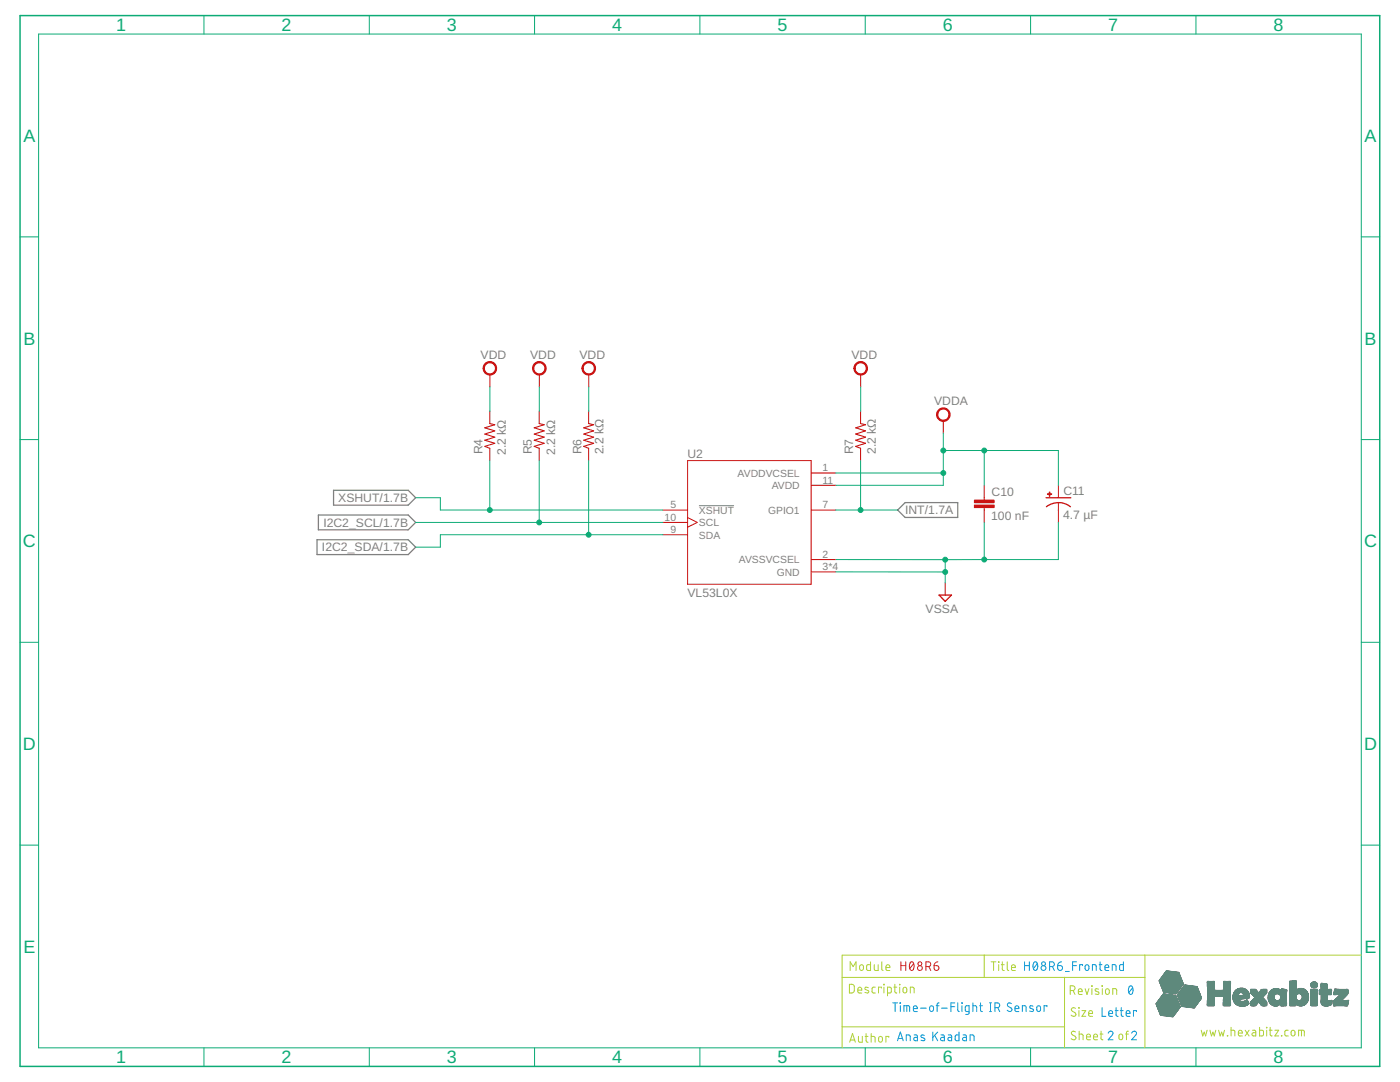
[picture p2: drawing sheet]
<svg xmlns="http://www.w3.org/2000/svg" width="279mm" height="216mm" viewBox="0 0 279 216" stroke-linecap="round" stroke-linejoin="round" font-family="sans-serif">
<defs><g id="words">
<g font-size="3.6" fill="#0dab76">
<text x="23.2" y="6.2">1</text>
<text x="56.2" y="6.2">2</text>
<text x="89.2" y="6.2">3</text>
<text x="122.2" y="6.2">4</text>
<text x="155.2" y="6.2">5</text>
<text x="188.2" y="6.2">6</text>
<text x="221.2" y="6.2">7</text>
<text x="254.2" y="6.2">8</text>
<text x="4.7" y="28.3">A</text>
<text x="272.3" y="28.3">A</text>
<text x="4.7" y="68.8">B</text>
<text x="272.3" y="68.8">B</text>
<text x="4.6" y="109.2">C</text>
<text x="272.2" y="109.2">C</text>
<text x="4.6" y="149.7">D</text>
<text x="272.2" y="149.7">D</text>
<text x="4.7" y="190.1">E</text>
<text x="272.3" y="190.1">E</text>
<text x="23.2" y="212.2">1</text>
<text x="56.2" y="212.2">2</text>
<text x="89.2" y="212.2">3</text>
<text x="122.2" y="212.2">4</text>
<text x="155.2" y="212.2">5</text>
<text x="188.2" y="212.2">6</text>
<text x="221.2" y="212.2">7</text>
<text x="254.2" y="212.2">8</text>
</g>
<g font-size="2.4" fill="#808080">
<text x="95.9" y="71.6">VDD</text>
<text x="105.8" y="71.6">VDD</text>
<text x="115.7" y="71.6">VDD</text>
<text x="169.9" y="71.6">VDD</text>
<text x="186.4" y="80.9">VDDA</text>
<text x="96.3" y="90.7" transform="rotate(-90 96.3 90.7)">R4</text>
<text x="100.9" y="90.8" transform="rotate(-90 100.9 90.8)">2.2 kΩ</text>
<text x="106.2" y="90.7" transform="rotate(-90 106.2 90.7)">R5</text>
<text x="110.8" y="90.8" transform="rotate(-90 110.8 90.8)">2.2 kΩ</text>
<text x="116" y="90.7" transform="rotate(-90 116 90.7)">R6</text>
<text x="120.5" y="90.7" transform="rotate(-90 120.5 90.7)">2.2 kΩ</text>
<text x="137.2" y="91.4">U2</text>
<text x="170.3" y="90.7" transform="rotate(-90 170.3 90.7)">R7</text>
<text x="174.8" y="90.6" transform="rotate(-90 174.8 90.6)">2.2 kΩ</text>
<text x="67.5" y="100.2">XSHUT/1.7B</text>
<text x="197.9" y="98.9">C10</text>
<text x="212.2" y="98.7">C11</text>
<text x="64.5" y="105.1">I2C2_SCL/1.7B</text>
<text x="180.6" y="102.6">INT/1.7A</text>
<text x="197.8" y="103.8">100 nF</text>
<text x="212.2" y="103.6">4.7 µF</text>
<text x="64.3" y="110">I2C2_SDA/1.7B</text>
<text x="137.2" y="119.1">VL53L0X</text>
<text x="184.7" y="122.3">VSSA</text>
</g>
<g font-size="2.1" fill="#808080">
<text x="147.2" y="95.1">AVDDVCSEL</text>
<text x="164.2" y="94">1</text>
<text x="133.8" y="101.4">5</text>
<text x="154" y="97.6">AVDD</text>
<text x="164.2" y="101.4">7</text>
<text x="164.2" y="96.5">11</text>
<text x="132.6" y="103.9">10</text>
<text x="133.8" y="106.4">9</text>
<text x="139.5" y="102.5">XSHUT</text>
<text x="139.5" y="107.5">SDA</text>
<text x="139.5" y="105">SCL</text>
<text x="153.3" y="102.5">GPIO1</text>
<text x="147.5" y="112.4">AVSSVCSEL</text>
<text x="164.2" y="113.8">3*4</text>
<text x="164.2" y="111.3">2</text>
<text x="155" y="114.9">GND</text>
</g>
</g></defs>
<path d="M139.5 100.9h7" fill="none" stroke="#808080" stroke-width=".2"/>
<path d="M66.6 97.8h14.9l1.5 1.5-1.5 1.5h-14.9zM63.3 107.7h18.2l1.5 1.5-1.5 1.5h-18.2zM63.5 102.8h18l1.5 1.4-1.5 1.5h-18zM179.2 101.8l1.4-1.5h10.5v3h-10.5z" fill="none" stroke="#808080" stroke-width=".25"/>
<g fill="none" stroke="#c90d0c" stroke-width=".2">
<path d="M97.8 74.7v2.5M107.6 74.7v2.5M117.5 74.7v2.5M171.8 74.7v2.5M97.7 82v2.5M97.7 89.5v2.4M107.6 82v2.5M107.6 89.5v2.4M117.5 82v2.5M117.5 89.5v2.4M137.2 91.9h24.7v24.7h-24.7zM161.9 94.4h4.9"/>
<path d="M161.9 96.8h4.9M171.7 82v2.5M171.7 89.5v2.4M188.3 84v2.4M196.4 96.8v3M211.2 96.8v2.5M132.3 101.8h4.9M132.3 106.7h4.9M132.3 104.2h4.9M137.2 103.3l1.9 .9-1.9 1M161.9 101.8h4.9M161.9 114.1h4.9"/>
<path d="M161.9 111.7h4.9M188.6 116.3v2.4M196.4 101.3v2.9M211.2 100.3v3.9"/>
</g>
<g fill="#c90d0c" stroke="#c90d0c" stroke-width=".2">
<path d="M187.3 81.8a1.36 1.36 0 0 1 2.1 .3 1.36 1.36 0 0 1-.8 2 1.36 1.36 0 0 1-1.7-1.4h.3a1.1 1.1 0 0 1 1.5-1 1.1 1.1 0 0 1 .3 1.8 1.1 1.1 0 0 1-1.8-.5v-.3h-.3z" fill-rule="evenodd"/>
<path d="M96.8 72.6a1.35 1.35 0 0 1 2.1 .2 1.35 1.35 0 0 1-.8 2 1.35 1.35 0 0 1-1.7-1.3h.2a1.11 1.11 0 0 1 1.6-1.1 1.11 1.11 0 0 1 .3 1.9 1.11 1.11 0 0 1-1.8-.5l-.1-.3h-.2z" fill-rule="evenodd"/>
<path d="M106.6 72.6a1.36 1.36 0 0 1 2.2 .2 1.36 1.36 0 0 1-.8 2 1.36 1.36 0 0 1-1.7-1.3h.2a1.11 1.11 0 0 1 1.7-.9 1.11 1.11 0 0 1 .1 1.8 1.11 1.11 0 0 1-1.7-.6l-.1-.3h-.2z" fill-rule="evenodd"/>
<path d="M116.5 72.6a1.36 1.36 0 0 1 2.2 .2 1.36 1.36 0 0 1-.8 2 1.36 1.36 0 0 1-1.8-1.3h.3a1.11 1.11 0 0 1 1.6-.9 1.11 1.11 0 0 1 .2 1.8 1.11 1.11 0 0 1-1.8-.6v-.3h-.3z" fill-rule="evenodd"/>
<path d="M170.8 72.6a1.36 1.36 0 0 1 2.1 .2 1.36 1.36 0 0 1-.8 2 1.36 1.36 0 0 1-1.7-1.3h.3a1.11 1.11 0 0 1 1.6-.9 1.11 1.11 0 0 1 .1 1.8 1.11 1.11 0 0 1-1.7-.6v-.3h-.3z" fill-rule="evenodd"/>
</g>
<g fill="#c90d0c" stroke="#c90d0c" stroke-width=".2">
<path d="M194.5 100.8h3.9v.5h-3.9z"/>
<path d="M194.5 99.8h3.9v.5h-3.9z"/>
<path d="M209 98.5h.9v.2h-.9z"/>
<path d="M209.4 98.2h.1v.8h-.1z"/>
</g>
<path d="M208.8 99.3h4.9M187.4 118.7h2.5l-1.3 1.3zM208.8 101.1a3.9 3.9 0 0 1 4.8 0" fill="none" stroke="#c90d0c" stroke-width=".25"/>
<path d="M97.7 84.5l1 .3-1.9 .6 1.9 .6-1.9 .6 1.9 .6-1.9 .6 1.9 .7-1.9 .6 .9 .4M107.6 84.5l1 .3-2 .6 2 .6-2 .6 2 .6-2 .6 2 .7-2 .6 1 .4M117.5 84.5l1 .3-2 .6 2 .6-2 .6 2 .6-2 .6 2 .7-2 .6 1 .4M171.7 84.5l1 .3-1.9 .6 1.9 .6-1.9 .6 1.9 .6-1.9 .6 1.9 .7-1.9 .6 .9 .4" fill="none" stroke="#c90d0c" stroke-width=".21"/>
<path d="M4 3.1h271.4v209.7h-271.4z" fill="none" stroke="#0dab76" stroke-width=".3"/>
<g fill="none" stroke="#0dab76" stroke-width=".2">
<path d="M7.7 6.8h264v202.3h-264zM40.7 3.1v3.7M73.7 3.1v3.7M106.7 3.1v3.7M139.7 3.1v3.7M172.7 3.1v3.7M205.7 3.1v3.7M238.7 3.1v3.7M4 47.3h3.7M271.7 47.3h3.7M97.8 77.2l-.1 4.8M107.6 77.2v4.8"/>
<path d="M117.5 77.2v4.8M171.8 77.2l-.1 4.8M4 87.7h3.7M83 99.3h4.9v2.5h44.4M97.7 91.9v9.9M107.6 82h.1M107.6 91.9v12.3M117.5 82h.1M117.5 91.9v14.8M166.8 94.4h21.5M171.7 91.9v9.9M188.3 86.4v10.4h-21.5"/>
<path d="M188.3 89.9h22.9v6.9M196.4 89.9v6.9M271.7 87.7h3.7M83 104.2h49.3M132.3 106.7h-44.4v2.5h-4.9M166.8 101.8h12.4M166.8 114.1h21.8M188.6 111.7v4.6M196.4 104.2v7.5M211.2 104.2v7.5h-44.4M4 128.2h3.7M271.7 128.2h3.7"/>
<path d="M4 168.6h3.7M271.7 168.6h3.7M40.7 209.1v3.7M73.7 209.1v3.7M106.7 209.1v3.7M139.7 209.1v3.7M172.7 209.1v3.7M205.7 209.1v3.7M238.7 209.1v3.7"/>
</g>
<g fill="#0dab76" stroke="#0dab76" stroke-width=".2">
<circle cx="188.3" cy="94.4" r=".49"/>
<circle cx="188.3" cy="89.9" r=".49"/>
<circle cx="196.4" cy="89.9" r=".49"/>
<circle cx="107.6" cy="104.2" r=".49"/>
<circle cx="171.7" cy="101.8" r=".49"/>
<circle cx="97.7" cy="101.8" r=".49"/>
<circle cx="117.5" cy="106.7" r=".49"/>
<circle cx="196.4" cy="111.7" r=".49"/>
<circle cx="188.6" cy="111.7" r=".49"/>
<circle cx="188.6" cy="114.1" r=".49"/>
</g>
<g fill="none" stroke="#afd134" stroke-width=".2">
<path d="M168.1 195h60.4M169.5 196.4h.7l.3 .3v1.1l-.3 .3h-.7zM169.7 193.7v-1.8l.6 1 .5-1v1.8M171.2 197.6h.8a.41 .41 0 0 0-.3-.6 .41 .41 0 0 0-.5 .4l.1 .7h.7M171.7 192.6l.2-.1 .3 .1 .1 .7a.38 .38 0 0 1-.4 .4 .38 .38 0 0 1-.3-.4zM173.3 197.1l-.6-.1-.1 .3 .7 .4v.3l-.2 .1-.5-.1M173.7 191.9v1.8l-.6-.1-.1-.2v-.7l.1-.2h.6M174.5 192.5v1l.3 .2h.5v-1.2M174.7 197h-.5l-.2 .3 .1 .8h.6M175.9 197.2v-.2h-.6v1.1M176 191.9v1.5l.3 .3M176.4 196.4l.1 .1z"/>
<path d="M176.4 197v1.1M176.8 193.1h.8a.41 .41 0 0 0-.3-.6 .41 .41 0 0 0-.5 .4l.1 .7 .7 .1M177.1 198.1h.6l.2-.1v-.7l-.2-.3h-.6v1.7M178.4 197h.6M178.6 196.4v1.6l.4 .1M179.5 196.4l.1 .1zM179.6 197v1.1M180.3 197.1l.3-.1 .3 .1 .1 .7a.38 .38 0 0 1-.4 .3 .38 .38 0 0 1-.4-.3zM181.7 198.1v-1.1l.7 .1v1M196.4 190.6v4.4M197.8 191.9h1M198.3 191.9v1.8"/>
<path d="M199.3 191.9l.1 .1zM199.3 192.5v1.2M199.8 192.5h.6M200 191.9v1.6l.4 .2M201 191.9v1.5l.3 .3M201.9 193.1h.7a.4 .4 0 0 0-.2-.6 .4 .4 0 0 0-.5 .4l.1 .7 .6 .1M212.4 195v14.1M213.6 197.7h.5a.48 .48 0 0 0 .5-.5 .48 .48 0 0 0-.5-.5h-.5v1.7M214.2 197.7l.3 .7M215.2 197.9h.8a.4 .4 0 0 0-.3-.6 .4 .4 0 0 0-.5 .4l.1 .7h.7M216.6 197.3l.3 1.1 .4-1.1M217.9 196.7l.1 .1z"/>
<path d="M217.9 197.3v1.1M219.2 197.4l-.4-.1-.3 .2 .1 .2 .7 .3v.3l-.2 .1-.5-.1M219.9 196.7l.1 .1zM220 197.3v1.1M220.7 197.4l.3-.1 .3 .1 .1 .7a.38 .38 0 0 1-.4 .3 .38 .38 0 0 1-.4-.3zM222.1 198.4v-1.1l.7 .1 .1 1M228.5 190.6v18.5M271.7 190.6h-103.6v18.5M168.1 204.9h44.3M169.6 208l.5-1.8 .6 1.8M169.7 207.5h.9M171.3 206.8v1l.3 .2h.5v-1.2"/>
<path d="M172.7 206.8h.5M172.8 206.2l.1 1.6 .3 .2M173.9 206.8l.7 .1v1.1M173.9 206.2v1.8M175.5 206.9l.2-.1 .3 .1 .1 .7a.38 .38 0 0 1-.4 .4 .38 .38 0 0 1-.4-.4zM177.4 207v-.2h-.6v1.2M214.6 201.2a.43 .43 0 0 0-.6-.1 .43 .43 0 0 0 0 .7l.5 .3a.43 .43 0 0 1 .1 .6 .43 .43 0 0 1-.7 0l-.1-.1M214.6 205.9a.43 .43 0 0 0-.6-.1 .43 .43 0 0 0 0 .7l.5 .3a.43 .43 0 0 1 .1 .6 .43 .43 0 0 1-.7 0l-.1-.2M215.3 201.1l.1 .1zM215.3 201.7v1.1M215.4 206.3l.7 .2 .1 1M215.4 205.8v1.7"/>
<path d="M215.9 201.7h.8l-.8 1.1h.8M216.9 206.9h.7a.4 .4 0 0 0-.3-.6 .4 .4 0 0 0-.4 .4v.7l.7 .1M217.3 202.2h.7a.4 .4 0 0 0-.2-.5 .4 .4 0 0 0-.5 .3l.1 .7 .6 .1M218.2 206.9h.8a.41 .41 0 0 0-.2-.6 .41 .41 0 0 0-.6 .4l.1 .7 .7 .1M219.5 206.3h.6M219.7 205.8l.1 1.5 .3 .2M223.4 206.4l.3-.1 .2 .1 .2 .7a.38 .38 0 0 1-.4 .4 .38 .38 0 0 1-.4-.4zM224.6 206.3h.6M225.2 205.8l-.4 .1v1.6M239.7 205.6l.3 1.1 .3-.7 .3 .7 .3-1.1M241.5 205.6l.3 1.1 .3-.7 .2 .7 .3-1.1M243.2 205.6l.3 1.1 .3-.7 .3 .7 .3-1.1"/>
<path d="M244.9 206.6l.1 .1zM245.7 205.6l.7 .1v1M245.7 205v1.7M247.1 206.1h.8a.41 .41 0 0 0-.3-.5 .41 .41 0 0 0-.5 .4l.1 .6 .7 .1M248.5 205.6l.8 1.1M249.3 205.6l-.8 1.1M250 205.6h.4l.2 .3v.8h-.6l-.1-.2v-.3l.7-.1M251.4 205v1.7h.6l.2-.3-.1-.7-.1-.1h-.6M252.8 205v.1zM252.8 205.6v1.1M253.3 205.6h.6M253.5 205v1.5l.4 .2"/>
<path d="M254.4 205.6h.8l-.8 1.1h.8M255.7 206.6l.1 .1zM257.1 205.6h-.5l-.2 .3 .1 .7 .6 .1M257.8 205.7l.2-.1 .3 .1 .1 .6a.39 .39 0 0 1-.3 .4 .39 .39 0 0 1-.4-.4zM259.2 206.7v-1.1l1 .1 .1 1M259.7 205.6v1.1"/>
</g>
<g fill="none" stroke="#0696d7" stroke-width=".2">
<path d="M204.5 191.9v1.8M204.5 192.7h.9M205.4 191.9v1.8M206.4 192l.2-.1a1.02 1.02 0 0 1 0 1.8 1.09 1.09 0 0 1-.2-1.7zM207 192.3l-.8 1M209.5 192.9h.5a.48 .48 0 0 0 .4-.5 .48 .48 0 0 0-.4-.5h-.5v1.8M210 192.9l.4 .8M211.1 192.7h.6a.49 .49 0 0 1 .3 .5 .49 .49 0 0 1-.5 .4 .49 .49 0 0 1-.4-.4zM211.9 191.9a.77 .77 0 0 0-.8 .8M212.6 193.8h.8M214.1 192.7h.7M214.8 191.9h-.7v1.8"/>
<path d="M216 192.7v-.2h-.5v1.2M216.7 192.6l.2-.1 .3 .1 .1 .7a.38 .38 0 0 1-.4 .4 .38 .38 0 0 1-.3-.4zM218 193.7v-1.2l.7 .1 .1 1.1M219.4 192.5h.5M219.5 191.9l.1 1.6 .3 .2M220.5 193.1h.8a.4 .4 0 0 0-.3-.6 .4 .4 0 0 0-.5 .4l.1 .7 .7 .1M222 193.7v-1.2l.7 .1v1.1M224.2 191.9v1.8l-.6-.1-.2-.2 .1-.7 .1-.2h.6M225.4 196.8l.3-.1a1.04 1.04 0 0 1 0 1.7 1.1 1.1 0 0 1-.3-1.6zM226.1 197.1l-.8 1M178.2 200.1h.9M178.6 200.1v1.7"/>
<path d="M179.1 207.7l.6-1.8 .6 1.8M179.3 207.2h.8M179.6 200.1l.1 .1zM179.7 200.7v1.1M180.4 201.8v-1.1l1.1 .1v1M180.9 207.7v-1.2l.7 .2 .1 1M181 200.7v1.1M182.3 201.3h.7a.4 .4 0 0 0-.2-.6 .4 .4 0 0 0-.5 .4l.1 .7h.6M182.4 206.5h.5l.2 .3v.9l-.6-.1-.1-.2v-.3l.7-.1M183.7 201.2h1.2M184.5 206.6l-.5-.1-.2 .3 .7 .4v.4l-.2 .1-.5-.1M185.7 200.8l.2-.1 .3 .1 .1 .6a.39 .39 0 0 1-.4 .4 .39 .39 0 0 1-.4-.4z"/>
<path d="M186.2 205.9v1.8M186.5 206.6l.6 1.1M186.8 200.7h.6M187.1 205.9l-.9 1.1M187.4 200.1l-.4 .2v1.5M187.8 206.5h.5l.1 .2 .1 1-.7-.2v-.4l.7-.1M187.9 201.2h1.1M189.3 206.5h.5l.1 .2v1l-.7-.2v-.4l.7-.1M189.8 200.9h.7M190.5 200.1h-.7v1.7M191.1 200.1v1.4l.3 .3M191.4 205.9v1.8l-.6-.1-.2-.2v-.7l.2-.2h.6"/>
<path d="M191.9 200.1l.1 .1zM192 200.7v1.1M192.2 206.5h.5l.2 .3v.9l-.6-.1-.2-.2 .1-.3 .7-.1M193.4 201.8h-.5l-.2-.1-.1-.7 .2-.3h.6v1.4l-.1 .3h-.6M193.6 207.7v-1.2l.8 .2v1M194.2 200.7l.7 .1v1M194.2 200.1v1.7M195.5 200.7h.6M195.7 200.1v1.6l.4 .1M197.5 200.1h.4M197.5 201.8h.4M197.7 200.1v1.7"/>
<path d="M198.6 201.1h.5a.48 .48 0 0 0 .4-.5 .48 .48 0 0 0-.4-.5h-.5v1.7M199.1 201.1l.4 .7M201.9 200.3l-.6-.2-.3 .4 .2 .3 .6 .3a.43 .43 0 0 1 0 .7 .43 .43 0 0 1-.6-.1l-.2-.1M202.6 201.3h.7a.4 .4 0 0 0-.2-.6 .4 .4 0 0 0-.5 .4v.7h.7M204 201.8v-1.1l.7 .1 .1 1M206.2 200.8l-.6-.1-.1 .3 .7 .4v.3l-.2 .1-.5-.1M207 200.8l.3-.1 .3 .1 .1 .6a.38 .38 0 0 1-.4 .4 .38 .38 0 0 1-.4-.4zM208.9 200.9v-.2h-.5v1.1M219.9 201.1v1.7h.8M221.2 206.1a.47 .47 0 0 1 .6-.3 .47 .47 0 0 1 .2 .7l-.8 1h.9M221.3 202.2h.7a.4 .4 0 0 0-.2-.5 .4 .4 0 0 0-.5 .3l.1 .7 .6 .1M222.5 201.7h.6"/>
<path d="M222.7 201.1l.1 1.5 .3 .2M223.6 201.7h.6M223.8 201.1v1.5l.4 .2M224.7 202.2h.8a.4 .4 0 0 0-.3-.5 .4 .4 0 0 0-.5 .3l.1 .7 .7 .1M225.8 206.1a.48 .48 0 0 1 .7-.3 .48 .48 0 0 1 .2 .7l-.9 1h1M226.8 201.8v-.1h-.6v1.1"/>
<circle cx="208.2" cy="193.2" r=".48"/>
<circle cx="208.3" cy="192.3" r=".39"/>
</g>
<g fill="none" stroke="#d62525" stroke-width=".2">
<path d="M179.8 191.9v1.8M179.8 192.7h1M180.8 191.9v1.8M181.7 192l.2-.1a1.02 1.02 0 0 1 0 1.8 1.09 1.09 0 0 1-.2-1.7zM182.4 192.3l-.8 1M184.8 192.9h.5a.48 .48 0 0 0 .4-.5 .48 .48 0 0 0-.4-.5h-.5v1.8M185.4 192.9l.4 .8M186.4 192.7h.6a.49 .49 0 0 1 .4 .5 .49 .49 0 0 1-.5 .4 .49 .49 0 0 1-.5-.4zM187.2 191.9l-.5 .2-.3 .6"/>
<circle cx="183.6" cy="192.3" r=".39"/>
<circle cx="183.6" cy="193.2" r=".48"/>
</g>
<g fill="#5e897c" stroke="#5e897c" stroke-width=".2">
<path d="M233.8 202.8l.3 .1z"/>
<path d="M233.7 202.8l.4 .1z"/>
<path d="M233.5 202.8h.6z"/>
<path d="M233.3 202.8h.8z"/>
<path d="M233.1 202.8h1.1z"/>
<path d="M232.9 202.7l1.3 .1z"/>
<path d="M232.7 202.7h1.5z"/>
<path d="M232.5 202.7h1.7z"/>
<path d="M232.3 202.6l2 .1z"/>
<path d="M232.2 202.6l2.1 .1z"/>
<path d="M232 202.6h2.3z"/>
<path d="M231.8 202.6h2.5z"/>
<path d="M231.6 202.5l2.7 .1z"/>
<path d="M231.6 202.5h2.8z"/>
<path d="M231.6 202.4l2.8 .1z"/>
<path d="M231.5 202.4h3z"/>
<path d="M231.5 202.3l3 .1z"/>
<path d="M231.5 202.3h3z"/>
<path d="M231.5 202.2l3 .1z"/>
<path d="M231.5 202.2h3.1z"/>
<path d="M231.4 202.1l3.2 .1z"/>
<path d="M231.4 202.1l3.3 .1z"/>
<path d="M231.4 202.1h3.3z"/>
<path d="M231.4 202l3.3 .1z"/>
<path d="M231.4 202h3.3z"/>
<path d="M231.4 202h3.4z"/>
<path d="M231.4 201.9l3.4 .1z"/>
<path d="M231.4 201.9h3.4z"/>
<path d="M231.3 201.8l3.5 .1z"/>
<path d="M231.3 201.8l3.6 .1z"/>
<path d="M231.3 201.8h3.6z"/>
<path d="M231.3 201.7l3.6 .1z"/>
<path d="M231.3 201.7h3.7z"/>
<path d="M231.2 201.6l3.8 .1z"/>
<path d="M231.2 201.6h3.9z"/>
<path d="M231.2 201.6h3.8z"/>
<path d="M231.2 201.5l3.9 .1z"/>
<path d="M231.2 201.5h3.9z"/>
<path d="M231.2 201.4l3.9 .1z"/>
<path d="M231.2 201.4l4 .1z"/>
<path d="M231.1 201.4h4.1z"/>
<path d="M231.1 201.3l4.1 .1z"/>
<path d="M231.1 201.3h4.2z"/>
<path d="M231.1 201.3h4.1z"/>
<path d="M231.1 201.2l4.2 .1z"/>
<path d="M231.1 201.2h4.2z"/>
<path d="M231.1 201.2h4.3z"/>
<path d="M231.1 201.1l4.3 .1z"/>
<path d="M231 201.1l4.4 .1z"/>
<path d="M231 201.1h4.4z"/>
<path d="M238.2 201.1h.2z"/>
<path d="M238 201.1h.4z"/>
<path d="M231 201l4.4 .1z"/>
<path d="M237.9 201l.5 .1z"/>
<path d="M231 201l4.5 .1z"/>
<path d="M237.7 201l.7 .1z"/>
<path d="M231 201h4.5z"/>
<path d="M237.5 201h.9z"/>
<path d="M237.3 201h1.1z"/>
<path d="M237.1 201h1.3z"/>
<path d="M231 200.9l4.5 .1z"/>
<path d="M236.9 200.9l1.6 .1z"/>
<path d="M231 200.9h4.5z"/>
<path d="M236.7 200.9h1.8z"/>
<path d="M230.9 200.9h4.6z"/>
<path d="M236.6 200.9h1.9z"/>
<path d="M236.4 200.9h2.1z"/>
<path d="M230.9 200.8l4.6 .1z"/>
<path d="M236.2 200.8l2.3 .1z"/>
<path d="M236 200.8l2.6 .1z"/>
<path d="M230.9 200.8h4.6z"/>
<path d="M235.9 200.8h2.7z"/>
<path d="M230.9 200.7l4.6 .1z"/>
<path d="M235.9 200.7l2.7 .1z"/>
<path d="M247.8 200.7l.2 .1z"/>
<path d="M235.8 200.7l2.8 .1z"/>
<path d="M247.5 200.7l.8 .1z"/>
<path d="M254.5 200.7l.2 .1z"/>
<path d="M230.9 200.7h4.6z"/>
<path d="M235.8 200.7h2.8z"/>
<path d="M247.4 200.7h1z"/>
<path d="M254.3 200.7h.6z"/>
<path d="M264.4 200.7h.5z"/>
<path d="M247.3 200.7h1.2z"/>
<path d="M250 200.7h.3z"/>
<path d="M252.1 200.7h.3z"/>
<path d="M254.2 200.7h.7z"/>
<path d="M255.7 200.7h.5z"/>
<path d="M259.4 200.7h.4z"/>
<path d="M264.3 200.7h.7z"/>
<path d="M266.1 200.7h.3z"/>
<path d="M268.5 200.7h.4z"/>
<path d="M230.9 200.7h4.5z"/>
<path d="M235.8 200.7h2.9z"/>
<path d="M241 200.7h1.3z"/>
<path d="M244.2 200.7h1.2z"/>
<path d="M247.2 200.7h1.4z"/>
<path d="M249.7 200.7h.8z"/>
<path d="M251.9 200.7h.8z"/>
<path d="M254.1 200.7h.9z"/>
<path d="M255.6 200.7h1z"/>
<path d="M257.5 200.7h1z"/>
<path d="M259.2 200.7h.7z"/>
<path d="M261.7 200.7h1.1z"/>
<path d="M264.2 200.7h1z"/>
<path d="M266.1 200.7h.6z"/>
<path d="M268.3 200.7h.6z"/>
<path d="M230.9 200.6l4.5 .1z"/>
<path d="M235.8 200.6l2.9 .1z"/>
<path d="M241 200.6l1.3 .1z"/>
<path d="M244.2 200.6l1.4 .1z"/>
<path d="M247.2 200.6l1.5 .1z"/>
<path d="M249.7 200.6l.9 .1z"/>
<path d="M251.8 200.6l1 .1z"/>
<path d="M254.1 200.6l.9 .1z"/>
<path d="M255.6 200.6l1.1 .1z"/>
<path d="M257.4 200.6l1.2 .1z"/>
<path d="M259.1 200.6l.9 .1z"/>
<path d="M261.7 200.6l1.1 .1z"/>
<path d="M264.1 200.6l1.1 .1z"/>
<path d="M266.1 200.6l2.8 .1z"/>
<path d="M230.9 200.6h4.5z"/>
<path d="M235.8 200.6h2.9z"/>
<path d="M241 200.6h1.4z"/>
<path d="M244.1 200.6h1.5z"/>
<path d="M247.1 200.6h1.7z"/>
<path d="M249.6 200.6h1z"/>
<path d="M251.8 200.6h1z"/>
<path d="M254 200.6h1.1z"/>
<path d="M255.6 200.6h1.1z"/>
<path d="M257.4 200.6h1.2z"/>
<path d="M259.1 200.6h1z"/>
<path d="M261.6 200.6h1.2z"/>
<path d="M264.1 200.6h1.2z"/>
<path d="M266.1 200.6h2.8z"/>
<path d="M230.8 200.6h4.6z"/>
<path d="M247 200.6h1.8z"/>
<path d="M255.6 200.6h1.2z"/>
<path d="M259 200.6h1.2z"/>
<path d="M264 200.6h1.4z"/>
<path d="M240.9 200.6h1.5z"/>
<path d="M247 200.6h1.9z"/>
<path d="M249.6 200.6h1.1z"/>
<path d="M251.7 200.6h1.1z"/>
<path d="M253.9 200.6h1.3z"/>
<path d="M261.6 200.6h1.3z"/>
<path d="M263.9 200.6h1.6z"/>
<path d="M230.8 200.5l4.6 .1z"/>
<path d="M235.8 200.5l3 .1z"/>
<path d="M240.9 200.5l1.5 .1z"/>
<path d="M244.1 200.5l1.5 .1z"/>
<path d="M246.9 200.5l2 .1z"/>
<path d="M249.6 200.5l1.1 .1z"/>
<path d="M251.7 200.5l1.1 .1z"/>
<path d="M253.9 200.5l1.3 .1z"/>
<path d="M255.6 200.5l1.2 .1z"/>
<path d="M257.4 200.5l1.2 .1z"/>
<path d="M258.9 200.5l1.4 .1z"/>
<path d="M261.6 200.5l1.3 .1z"/>
<path d="M263.9 200.5l1.6 .1z"/>
<path d="M266.1 200.5l2.9 .1z"/>
<path d="M246.9 200.5l2.1 .1z"/>
<path d="M263.9 200.5l1.7 .1z"/>
<path d="M230.8 200.5h4.6z"/>
<path d="M235.7 200.5h3.1z"/>
<path d="M240.9 200.5h1.5z"/>
<path d="M244.1 200.5h1.5z"/>
<path d="M246.8 200.5h2.2z"/>
<path d="M249.6 200.5h1.1z"/>
<path d="M251.7 200.5h1.1z"/>
<path d="M253.8 200.5h1.5z"/>
<path d="M255.6 200.5h1.2z"/>
<path d="M257.4 200.5h1.2z"/>
<path d="M258.8 200.5h1.6z"/>
<path d="M261.6 200.5h1.3z"/>
<path d="M263.9 200.5h1.7z"/>
<path d="M266.1 200.5h2.9z"/>
<path d="M230.8 200.4l4.6 .1z"/>
<path d="M235.7 200.4l3.1 .1z"/>
<path d="M240.9 200.4l1.5 .1z"/>
<path d="M244.1 200.4l1.5 .1z"/>
<path d="M246.8 200.4l2.2 .1z"/>
<path d="M249.6 200.4l1.1 .1z"/>
<path d="M251.7 200.4l1.1 .1z"/>
<path d="M253.8 200.4l1.5 .1z"/>
<path d="M255.6 200.4l1.2 .1z"/>
<path d="M257.4 200.4l1.2 .1z"/>
<path d="M258.8 200.4l1.6 .1z"/>
<path d="M261.6 200.4l1.3 .1z"/>
<path d="M263.8 200.4l1.9 .1z"/>
<path d="M266.1 200.4l2.9 .1z"/>
<path d="M235.8 200.4l3 .1z"/>
<path d="M251.6 200.4l1.2 .1z"/>
<path d="M253.7 200.4l1.7 .1z"/>
<path d="M257.4 200.4l1.3 .1z"/>
<path d="M258.8 200.4l1.7 .1z"/>
<path d="M261.6 200.4l1.2 .1z"/>
<path d="M230.8 200.4h4.6z"/>
<path d="M235.7 200.4h3.1z"/>
<path d="M240.9 200.4h1.5z"/>
<path d="M244.1 200.4h1.5z"/>
<path d="M246.7 200.4h2.4z"/>
<path d="M249.6 200.4h1.1z"/>
<path d="M251.6 200.4h1.2z"/>
<path d="M253.7 200.4h1.7z"/>
<path d="M255.6 200.4h1.2z"/>
<path d="M257.4 200.4h1.3z"/>
<path d="M258.7 200.4h1.8z"/>
<path d="M261.6 200.4h1.2z"/>
<path d="M263.8 200.4h1.9z"/>
<path d="M266.1 200.4h2.9z"/>
<path d="M230.8 200.4h4.5z"/>
<path d="M235.7 200.4h3.2z"/>
<path d="M249.6 200.4h1.2z"/>
<path d="M263.8 200.4h2z"/>
<path d="M246.7 200.4h2.5z"/>
<path d="M253.6 200.4h1.8z"/>
<path d="M257.4 200.4h3.1z"/>
<path d="M230.7 200.3l4.6 .1z"/>
<path d="M235.7 200.3l3.2 .1z"/>
<path d="M240.9 200.3l1.5 .1z"/>
<path d="M244.1 200.3l1.5 .1z"/>
<path d="M246.6 200.3l2.6 .1z"/>
<path d="M249.6 200.3l1.2 .1z"/>
<path d="M251.6 200.3l1.2 .1z"/>
<path d="M253.6 200.3l1.8 .1z"/>
<path d="M255.6 200.3l1.2 .1z"/>
<path d="M257.4 200.3l3.2 .1z"/>
<path d="M261.6 200.3l1.2 .1z"/>
<path d="M263.8 200.3l1.9 .1z"/>
<path d="M266.1 200.3l2.9 .1z"/>
<path d="M230.7 200.3h4.6z"/>
<path d="M235.7 200.3h3.2z"/>
<path d="M240.9 200.3h1.5z"/>
<path d="M244.1 200.3h1.5z"/>
<path d="M246.6 200.3h2.6z"/>
<path d="M249.6 200.3h1.2z"/>
<path d="M251.5 200.3h1.3z"/>
<path d="M253.6 200.3h1.9z"/>
<path d="M255.5 200.3h1.3z"/>
<path d="M257.4 200.3h3.2z"/>
<path d="M261.6 200.3h1.2z"/>
<path d="M263.7 200.3h2.1z"/>
<path d="M266.1 200.3h2.9z"/>
<path d="M235.6 200.3h3.4z"/>
<path d="M249.6 200.3h1.3z"/>
<path d="M253.6 200.3h3.2z"/>
<path d="M235.7 200.3h3.3z"/>
<path d="M253.5 200.3h3.3z"/>
<path d="M230.7 200.2l4.6 .1z"/>
<path d="M235.6 200.2l3.4 .1z"/>
<path d="M241 200.2l1.4 .1z"/>
<path d="M244.1 200.2l1.5 .1z"/>
<path d="M246.5 200.2l2.8 .1z"/>
<path d="M249.6 200.2l1.3 .1z"/>
<path d="M251.5 200.2l1.3 .1z"/>
<path d="M253.5 200.2l3.3 .1z"/>
<path d="M257.4 200.2l3.3 .1z"/>
<path d="M261.6 200.2l1.2 .1z"/>
<path d="M263.7 200.2l2.1 .1z"/>
<path d="M266.1 200.2l2.9 .1z"/>
<path d="M230.8 200.2h4.5z"/>
<path d="M235.6 200.2h3.4z"/>
<path d="M241 200.2h1.4z"/>
<path d="M244.1 200.2h1.5z"/>
<path d="M246.5 200.2h2.8z"/>
<path d="M249.6 200.2h1.3z"/>
<path d="M251.5 200.2h1.3z"/>
<path d="M253.5 200.2h3.3z"/>
<path d="M257.4 200.2h3.3z"/>
<path d="M261.6 200.2h1.2z"/>
<path d="M263.7 200.2h2.1z"/>
<path d="M266.1 200.2h2.9z"/>
<path d="M230.8 200.2h4.4z"/>
<path d="M246.5 200.2h2.7z"/>
<path d="M249.6 200.2h1.4z"/>
<path d="M230.8 200.1l4.4 .1z"/>
<path d="M235.6 200.1l3.5 .1z"/>
<path d="M241 200.1l1.4 .1z"/>
<path d="M244.1 200.1l1.5 .1z"/>
<path d="M246.4 200.1l2.8 .1z"/>
<path d="M249.6 200.1l1.4 .1z"/>
<path d="M251.4 200.1l1.4 .1z"/>
<path d="M253.4 200.1l3.4 .1z"/>
<path d="M257.4 200.1l3.4 .1z"/>
<path d="M261.6 200.1l1.2 .1z"/>
<path d="M263.7 200.1l2.1 .1z"/>
<path d="M266.1 200.1l2.9 .1z"/>
<path d="M230.8 200.1h4.4z"/>
<path d="M235.6 200.1h3.5z"/>
<path d="M241 200.1h1.4z"/>
<path d="M244.1 200.1h1.5z"/>
<path d="M246.4 200.1h2.8z"/>
<path d="M249.6 200.1h1.4z"/>
<path d="M251.4 200.1h1.4z"/>
<path d="M253.4 200.1h3.4z"/>
<path d="M257.4 200.1h3.4z"/>
<path d="M261.6 200.1h1.2z"/>
<path d="M263.7 200.1h2.1z"/>
<path d="M266.1 200.1h2.9z"/>
<path d="M230.9 200.1h4.3z"/>
<path d="M230.9 200l4.3 .1z"/>
<path d="M235.6 200l3.5 .1z"/>
<path d="M241 200l1.4 .1z"/>
<path d="M244.1 200l1.5 .1z"/>
<path d="M246.4 200l2.8 .1z"/>
<path d="M249.6 200l1.4 .1z"/>
<path d="M251.4 200l1.4 .1z"/>
<path d="M253.4 200l3.4 .1z"/>
<path d="M257.4 200l3.4 .1z"/>
<path d="M261.6 200l1.2 .1z"/>
<path d="M263.7 200l2.1 .1z"/>
<path d="M266.1 200l2.9 .1z"/>
<path d="M230.9 200h4.3z"/>
<path d="M235.6 200h3.5z"/>
<path d="M241 200h1.4z"/>
<path d="M244.1 200h1.5z"/>
<path d="M246.3 200h2.9z"/>
<path d="M249.6 200h1.5z"/>
<path d="M251.3 200h1.5z"/>
<path d="M253.4 200h3.4z"/>
<path d="M257.4 200h3.5z"/>
<path d="M261.6 200h1.2z"/>
<path d="M263.7 200h2.1z"/>
<path d="M266.1 200h2.9z"/>
<path d="M235.6 200h3.6z"/>
<path d="M246.4 200h2.8z"/>
<path d="M235.5 200h3.7z"/>
<path d="M230.9 199.9l4.3 .1z"/>
<path d="M235.5 199.9l3.7 .1z"/>
<path d="M241 199.9l1.4 .1z"/>
<path d="M244.2 199.9l1.4 .1z"/>
<path d="M246.3 199.9l2.8 .1z"/>
<path d="M249.6 199.9l1.5 .1z"/>
<path d="M251.3 199.9l1.5 .1z"/>
<path d="M253.3 199.9l3.4 .1z"/>
<path d="M257.4 199.9l3.5 .1z"/>
<path d="M261.6 199.9l1.2 .1z"/>
<path d="M263.7 199.9l2.1 .1z"/>
<path d="M266.1 199.9l2.9 .1z"/>
<path d="M231 199.9l4.2 .1z"/>
<path d="M251.2 199.9l1.6 .1z"/>
<path d="M231 199.9h4.1z"/>
<path d="M235.5 199.9h3.7z"/>
<path d="M241 199.9h1.4z"/>
<path d="M244.2 199.9h1.4z"/>
<path d="M246.3 199.9h2.8z"/>
<path d="M249.6 199.9h1.6z"/>
<path d="M251.2 199.9h1.6z"/>
<path d="M253.3 199.9h3.4z"/>
<path d="M257.4 199.9h3.5z"/>
<path d="M261.6 199.9h1.2z"/>
<path d="M263.7 199.9h2.1z"/>
<path d="M266.1 199.9h3z"/>
<path d="M235.5 199.9h3.8z"/>
<path d="M231 199.8l4.1 .1z"/>
<path d="M235.5 199.8l3.8 .1z"/>
<path d="M241 199.8l1.4 .1z"/>
<path d="M244.2 199.8l1.4 .1z"/>
<path d="M246.3 199.8l2.8 .1z"/>
<path d="M249.7 199.8l3 .1z"/>
<path d="M253.3 199.8l3.4 .1z"/>
<path d="M257.4 199.8l3.5 .1z"/>
<path d="M261.6 199.8l1.2 .1z"/>
<path d="M263.7 199.8l2.1 .1z"/>
<path d="M266.1 199.8l3 .1z"/>
<path d="M231.1 199.8l4 .1z"/>
<path d="M246.2 199.8l1.7 .1z"/>
<path d="M248 199.8l1.1 .1z"/>
<path d="M231.1 199.8h4z"/>
<path d="M235.5 199.8h3.8z"/>
<path d="M241 199.8h1.4z"/>
<path d="M244.2 199.8h1.4z"/>
<path d="M246.2 199.8h1.5z"/>
<path d="M248.2 199.8h.9z"/>
<path d="M249.7 199.8h3z"/>
<path d="M253.3 199.8h3.4z"/>
<path d="M257.4 199.8h3.6z"/>
<path d="M261.6 199.8h1.2z"/>
<path d="M263.7 199.8h2.1z"/>
<path d="M266.1 199.8h3z"/>
<path d="M246.2 199.8h1.4z"/>
<path d="M248.3 199.8h.7z"/>
<path d="M249.7 199.8h2.9z"/>
<path d="M253.2 199.8h3.5z"/>
<path d="M231.1 199.7l4 .1z"/>
<path d="M235.5 199.7l3.8 .1z"/>
<path d="M241 199.7l1.4 .1z"/>
<path d="M244.2 199.7l1.4 .1z"/>
<path d="M246.2 199.7l1.3 .1z"/>
<path d="M248.4 199.7l.6 .1z"/>
<path d="M249.7 199.7l3 .1z"/>
<path d="M253.2 199.7l3.5 .1z"/>
<path d="M257.4 199.7l3.6 .1z"/>
<path d="M261.6 199.7l1.2 .1z"/>
<path d="M263.7 199.7l2.1 .1z"/>
<path d="M266.1 199.7l3 .1z"/>
<path d="M231.1 199.7h4z"/>
<path d="M235.4 199.7h4z"/>
<path d="M241 199.7h1.4z"/>
<path d="M244.2 199.7h1.4z"/>
<path d="M246.2 199.7h1.3z"/>
<path d="M248.5 199.7h.5z"/>
<path d="M249.8 199.7h2.8z"/>
<path d="M253.2 199.7h3.5z"/>
<path d="M257.4 199.7h3.6z"/>
<path d="M261.6 199.7h1.2z"/>
<path d="M263.7 199.7h2.1z"/>
<path d="M266.1 199.7h3z"/>
<path d="M266.1 199.7h3.1z"/>
<path d="M246.2 199.7h1.2z"/>
<path d="M248.6 199.7h.4z"/>
<path d="M266.2 199.7h2.9z"/>
<path d="M231.2 199.6l3.8 .1z"/>
<path d="M235.4 199.6l4 .1z"/>
<path d="M241 199.6l1.4 .1z"/>
<path d="M244.2 199.6l1.4 .1z"/>
<path d="M246.2 199.6l1.2 .1z"/>
<path d="M248.6 199.6l.4 .1z"/>
<path d="M249.9 199.6l2.7 .1z"/>
<path d="M253.2 199.6l1.7 .1z"/>
<path d="M255 199.6l1.7 .1z"/>
<path d="M257.4 199.6l3.6 .1z"/>
<path d="M261.6 199.6l1.2 .1z"/>
<path d="M263.7 199.6l1.4 .1z"/>
<path d="M265.5 199.6l.3 .1z"/>
<path d="M266.2 199.6l1.5 .1z"/>
<path d="M268.2 199.6l.9 .1z"/>
<path d="M231.2 199.6l3.9 .1z"/>
<path d="M249.9 199.6l2.6 .1z"/>
<path d="M253.2 199.6l1.5 .1z"/>
<path d="M255.1 199.6l1.6 .1z"/>
<path d="M257.4 199.6l1.7 .1z"/>
<path d="M259.4 199.6l1.6 .1z"/>
<path d="M263.7 199.6l1.3 .1z"/>
<path d="M265.6 199.6l.2 .1z"/>
<path d="M266.3 199.6l1.4 .1z"/>
<path d="M268.7 199.6l.5 .1z"/>
<path d="M231.2 199.6h3.8z"/>
<path d="M235.4 199.6h4.1z"/>
<path d="M241 199.6h1.4z"/>
<path d="M244.2 199.6h1.4z"/>
<path d="M246.1 199.6h1.2z"/>
<path d="M248.7 199.6h.2z"/>
<path d="M249.9 199.6h2.6z"/>
<path d="M253.2 199.6h1.5z"/>
<path d="M255.2 199.6h1.5z"/>
<path d="M257.4 199.6h1.6z"/>
<path d="M259.5 199.6h1.5z"/>
<path d="M261.6 199.6h1.2z"/>
<path d="M263.7 199.6h1.3z"/>
<path d="M266.3 199.6h1.4z"/>
<path d="M269 199.6h.2z"/>
<path d="M253.2 199.6h1.4z"/>
<path d="M259.6 199.6h1.4z"/>
<path d="M263.7 199.6h1.2z"/>
<path d="M231.2 199.5l3.8 .1z"/>
<path d="M235.4 199.5l4.1 .1z"/>
<path d="M241 199.5l1.3 .1z"/>
<path d="M244.2 199.5l1.4 .1z"/>
<path d="M246.1 199.5l1.2 .1z"/>
<path d="M248.8 199.5l.1 .1z"/>
<path d="M250 199.5l2.5 .1z"/>
<path d="M253.2 199.5l1.4 .1z"/>
<path d="M255.3 199.5l1.4 .1z"/>
<path d="M257.4 199.5l1.5 .1z"/>
<path d="M259.6 199.5l1.5 .1z"/>
<path d="M261.6 199.5l1.2 .1z"/>
<path d="M263.7 199.5l1.2 .1z"/>
<path d="M266.3 199.5l1.5 .1z"/>
<path d="M231.3 199.5l3.7 .1z"/>
<path d="M250 199.5l2.4 .1z"/>
<path d="M259.7 199.5l1.4 .1z"/>
<path d="M266.4 199.5l1.4 .1z"/>
<path d="M231.3 199.5h3.7z"/>
<path d="M235.4 199.5h4.1z"/>
<path d="M241 199.5h1.3z"/>
<path d="M244.2 199.5h1.4z"/>
<path d="M246.1 199.5h1.2z"/>
<path d="M250 199.5h2.4z"/>
<path d="M253.2 199.5h1.3z"/>
<path d="M255.4 199.5h1.3z"/>
<path d="M257.4 199.5h1.4z"/>
<path d="M259.7 199.5h1.4z"/>
<path d="M261.6 199.5h1.2z"/>
<path d="M263.7 199.5h1.2z"/>
<path d="M266.4 199.5h1.4z"/>
<path d="M235.3 199.5h4.3z"/>
<path d="M246.1 199.5h1.1z"/>
<path d="M253.1 199.5h1.3z"/>
<path d="M266.4 199.5h1.5z"/>
<path d="M231.3 199.4l3.7 .1z"/>
<path d="M235.3 199.4l4.3 .1z"/>
<path d="M241 199.4l1.3 .1z"/>
<path d="M244.2 199.4l1.4 .1z"/>
<path d="M246.1 199.4l1.1 .1z"/>
<path d="M250.1 199.4l2.2 .1z"/>
<path d="M253.1 199.4l1.3 .1z"/>
<path d="M255.4 199.4l1.3 .1z"/>
<path d="M257.4 199.4l1.4 .1z"/>
<path d="M259.8 199.4l1.3 .1z"/>
<path d="M261.6 199.4l1.2 .1z"/>
<path d="M263.7 199.4l1.2 .1z"/>
<path d="M266.5 199.4l1.4 .1z"/>
<path d="M231.4 199.4h3.5z"/>
<path d="M235.3 199.4h4.3z"/>
<path d="M241 199.4h1.3z"/>
<path d="M244.2 199.4h1.4z"/>
<path d="M246.1 199.4h1.1z"/>
<path d="M250.1 199.4h2.2z"/>
<path d="M253.1 199.4h1.3z"/>
<path d="M255.5 199.4h1.2z"/>
<path d="M257.4 199.4h1.3z"/>
<path d="M259.8 199.4h1.3z"/>
<path d="M261.6 199.4h1.2z"/>
<path d="M263.7 199.4h1.2z"/>
<path d="M266.5 199.4h1.4z"/>
<path d="M257.5 199.4h1.2z"/>
<path d="M231.4 199.3l3.5 .1z"/>
<path d="M235.3 199.3l4.3 .1z"/>
<path d="M241 199.3l1.3 .1z"/>
<path d="M244.2 199.3l1.3 .1z"/>
<path d="M246.1 199.3l1.2 .1z"/>
<path d="M250.1 199.3l2.2 .1z"/>
<path d="M253.1 199.3l1.3 .1z"/>
<path d="M255.5 199.3l1.2 .1z"/>
<path d="M257.4 199.3l1.3 .1z"/>
<path d="M259.8 199.3l1.3 .1z"/>
<path d="M261.6 199.3l1.2 .1z"/>
<path d="M263.7 199.3l1.2 .1z"/>
<path d="M266.6 199.3l1.4 .1z"/>
<path d="M246.1 199.3l1.5 .1z"/>
<path d="M253.1 199.3l1.2 .1z"/>
<path d="M263.7 199.3l1.1 .1z"/>
<path d="M231.4 199.3h3.5z"/>
<path d="M235.3 199.3h4.4z"/>
<path d="M241 199.3h1.3z"/>
<path d="M244.2 199.3h1.3z"/>
<path d="M246.1 199.3h1.8z"/>
<path d="M250.2 199.3h2z"/>
<path d="M253.1 199.3h1.2z"/>
<path d="M255.5 199.3h1.2z"/>
<path d="M257.4 199.3h1.3z"/>
<path d="M259.8 199.3h1.3z"/>
<path d="M261.6 199.3h1.2z"/>
<path d="M263.7 199.3h1.1z"/>
<path d="M266.6 199.3h1.4z"/>
<path d="M246.1 199.3h2.1z"/>
<path d="M257.5 199.3h1.2z"/>
<path d="M266.6 199.3h1.5z"/>
<path d="M231.5 199.2l3.4 .1z"/>
<path d="M235.3 199.2l4.4 .1z"/>
<path d="M241 199.2l1.3 .1z"/>
<path d="M244.2 199.2l1.3 .1z"/>
<path d="M246.1 199.2l2.3 .1z"/>
<path d="M250.2 199.2l2 .1z"/>
<path d="M253.1 199.2l1.2 .1z"/>
<path d="M255.5 199.2l1.2 .1z"/>
<path d="M257.5 199.2l1.2 .1z"/>
<path d="M259.9 199.2l1.2 .1z"/>
<path d="M261.6 199.2l1.2 .1z"/>
<path d="M263.7 199.2l1.1 .1z"/>
<path d="M266.6 199.2l1.5 .1z"/>
<path d="M235.2 199.2l4.5 .1z"/>
<path d="M246.1 199.2l2.6 .1z"/>
<path d="M250.3 199.2l1.9 .1z"/>
<path d="M255.6 199.2l1.1 .1z"/>
<path d="M257.4 199.2l1.3 .1z"/>
<path d="M266.7 199.2l1.4 .1z"/>
<path d="M231.5 199.2h3.4z"/>
<path d="M235.2 199.2h4.6z"/>
<path d="M241 199.2h1.3z"/>
<path d="M244.2 199.2h1.3z"/>
<path d="M246.1 199.2h2.8z"/>
<path d="M250.3 199.2h1.8z"/>
<path d="M253.1 199.2h1.2z"/>
<path d="M255.6 199.2h1.1z"/>
<path d="M257.4 199.2h1.3z"/>
<path d="M259.9 199.2h1.2z"/>
<path d="M261.6 199.2h1.2z"/>
<path d="M263.7 199.2h1.1z"/>
<path d="M266.7 199.2h1.4z"/>
<path d="M246.1 199.2h3z"/>
<path d="M231.5 199.2h3.3z"/>
<path d="M246.1 199.2h3.1z"/>
<path d="M259.9 199.2h1.3z"/>
<path d="M266.8 199.2h1.4z"/>
<path d="M231.6 199.1l3.3 .1z"/>
<path d="M235.2 199.1l4.6 .1z"/>
<path d="M241 199.1l1.3 .1z"/>
<path d="M244.2 199.1l1.3 .1z"/>
<path d="M246.1 199.1l3.2 .1z"/>
<path d="M250.3 199.1l1.8 .1z"/>
<path d="M253.1 199.1l1.2 .1z"/>
<path d="M255.6 199.1l1.1 .1z"/>
<path d="M257.5 199.1l1.1 .1z"/>
<path d="M259.9 199.1l1.3 .1z"/>
<path d="M261.6 199.1l1.2 .1z"/>
<path d="M263.7 199.1l1.1 .1z"/>
<path d="M266.8 199.1l1.4 .1z"/>
<path d="M231.6 199.1h3.3z"/>
<path d="M235.2 199.1h4.6z"/>
<path d="M241 199.1h1.3z"/>
<path d="M244.2 199.1h1.3z"/>
<path d="M246.1 199.1h3.2z"/>
<path d="M250.4 199.1h1.7z"/>
<path d="M253.1 199.1h1.2z"/>
<path d="M255.6 199.1h1.1z"/>
<path d="M257.5 199.1h1.1z"/>
<path d="M259.9 199.1h1.3z"/>
<path d="M261.6 199.1h1.2z"/>
<path d="M263.7 199.1h1.1z"/>
<path d="M266.8 199.1h1.4z"/>
<path d="M231.6 199.1h3.2z"/>
<path d="M250.4 199.1h1.6z"/>
<path d="M266.9 199.1h1.4z"/>
<path d="M231.6 199l3.2 .1z"/>
<path d="M235.2 199l4.6 .1z"/>
<path d="M241 199l1.3 .1z"/>
<path d="M244.2 199l1.3 .1z"/>
<path d="M246.1 199l3.2 .1z"/>
<path d="M250.4 199l1.6 .1z"/>
<path d="M253.1 199l1.2 .1z"/>
<path d="M255.6 199l1.1 .1z"/>
<path d="M257.5 199l1.1 .1z"/>
<path d="M259.9 199l1.2 .1z"/>
<path d="M261.6 199l1.2 .1z"/>
<path d="M263.7 199l1.1 .1z"/>
<path d="M266.9 199l1.4 .1z"/>
<path d="M246 199l3.3 .1z"/>
<path d="M253.1 199l1.1 .1z"/>
<path d="M231.7 199h3.1z"/>
<path d="M235.2 199h4.5z"/>
<path d="M241 199h1.3z"/>
<path d="M244.2 199h1.3z"/>
<path d="M246 199h3.3z"/>
<path d="M250.4 199h1.6z"/>
<path d="M253.1 199h1.1z"/>
<path d="M255.6 199h1.1z"/>
<path d="M257.5 199h1.1z"/>
<path d="M259.9 199h1.2z"/>
<path d="M261.6 199h1.2z"/>
<path d="M263.7 199h1.1z"/>
<path d="M267 199h1.4z"/>
<path d="M231.7 198.9l3.1 .1z"/>
<path d="M235.2 198.9l4.5 .1z"/>
<path d="M241 198.9l1.3 .1z"/>
<path d="M244.2 198.9l1.3 .1z"/>
<path d="M246 198.9l3.3 .1z"/>
<path d="M250.4 198.9l1.6 .1z"/>
<path d="M253.1 198.9l1.1 .1z"/>
<path d="M255.6 198.9l1.1 .1z"/>
<path d="M257.5 198.9l1.1 .1z"/>
<path d="M259.9 198.9l1.2 .1z"/>
<path d="M261.6 198.9l1.2 .1z"/>
<path d="M263.7 198.9l1.1 .1z"/>
<path d="M267 198.9l1.4 .1z"/>
<path d="M235.1 198.9l4.6 .1z"/>
<path d="M246.1 198.9l3.3 .1z"/>
<path d="M231.7 198.9h3.1z"/>
<path d="M235.1 198.9h4.6z"/>
<path d="M241 198.9h1.3z"/>
<path d="M244.2 198.9h1.3z"/>
<path d="M246.1 198.9h3.3z"/>
<path d="M250.4 198.9h1.6z"/>
<path d="M253.1 198.9h1.1z"/>
<path d="M255.6 198.9h1.1z"/>
<path d="M257.5 198.9h1.1z"/>
<path d="M259.9 198.9h1.2z"/>
<path d="M261.6 198.9h1.2z"/>
<path d="M263.7 198.9h1.1z"/>
<path d="M267 198.9h1.4z"/>
<path d="M231.7 198.9h3z"/>
<path d="M250.4 198.9h1.7z"/>
<path d="M253.1 198.9h1.2z"/>
<path d="M231.8 198.9h3z"/>
<path d="M250.3 198.9h1.8z"/>
<path d="M267.1 198.9h1.4z"/>
<path d="M231.8 198.8l2.9 .1z"/>
<path d="M235.1 198.8l4.6 .1z"/>
<path d="M241 198.8l1.3 .1z"/>
<path d="M244.2 198.8l1.3 .1z"/>
<path d="M246.1 198.8l3.3 .1z"/>
<path d="M250.3 198.8l1.8 .1z"/>
<path d="M253.1 198.8l1.2 .1z"/>
<path d="M255.6 198.8l1.1 .1z"/>
<path d="M257.5 198.8l1.1 .1z"/>
<path d="M259.9 198.8l1.2 .1z"/>
<path d="M261.6 198.8l1.2 .1z"/>
<path d="M263.7 198.8l1.1 .1z"/>
<path d="M267.1 198.8l1.4 .1z"/>
<path d="M231.8 198.8h2.9z"/>
<path d="M235.1 198.8h4.6z"/>
<path d="M241 198.8h1.3z"/>
<path d="M244.2 198.8h1.3z"/>
<path d="M246.1 198.8h3.3z"/>
<path d="M250.3 198.8h1.8z"/>
<path d="M253.1 198.8h1.2z"/>
<path d="M255.6 198.8h1.1z"/>
<path d="M257.5 198.8h1.1z"/>
<path d="M259.9 198.8h1.3z"/>
<path d="M261.6 198.8h1.2z"/>
<path d="M263.7 198.8h1.1z"/>
<path d="M267.1 198.8h1.4z"/>
<path d="M235.1 198.8h4.5z"/>
<path d="M241 198.8h1.4z"/>
<path d="M244.1 198.8h1.4z"/>
<path d="M250.3 198.8h1.9z"/>
<path d="M250.2 198.8h2z"/>
<path d="M259.9 198.8h1.2z"/>
<path d="M267.2 198.8h1.4z"/>
<path d="M231.9 198.7l2.8 .1z"/>
<path d="M235.1 198.7l4.5 .1z"/>
<path d="M241 198.7l4.5 .1z"/>
<path d="M246.1 198.7l3.3 .1z"/>
<path d="M250.2 198.7l2 .1z"/>
<path d="M253.1 198.7l1.2 .1z"/>
<path d="M255.6 198.7l1.1 .1z"/>
<path d="M257.4 198.7l1.3 .1z"/>
<path d="M259.9 198.7l1.2 .1z"/>
<path d="M261.6 198.7l1.2 .1z"/>
<path d="M263.7 198.7l1.1 .1z"/>
<path d="M267.2 198.7l1.4 .1z"/>
<path d="M246.1 198.7l1.1 .1z"/>
<path d="M247.5 198.7l1.9 .1z"/>
<path d="M231.9 198.7h2.8z"/>
<path d="M235 198.7h4.6z"/>
<path d="M241 198.7h4.5z"/>
<path d="M246.1 198.7h1.1z"/>
<path d="M247.8 198.7h1.6z"/>
<path d="M250.1 198.7h2.2z"/>
<path d="M253.1 198.7h1.2z"/>
<path d="M255.6 198.7h1.1z"/>
<path d="M257.4 198.7h1.3z"/>
<path d="M259.9 198.7h1.2z"/>
<path d="M261.6 198.7h1.2z"/>
<path d="M263.7 198.7h1.1z"/>
<path d="M267.2 198.7h1.4z"/>
<path d="M231.9 198.6l2.8 .1z"/>
<path d="M235 198.6l4.6 .1z"/>
<path d="M241 198.6l4.5 .1z"/>
<path d="M246.1 198.6l1.1 .1z"/>
<path d="M247.9 198.6l1.5 .1z"/>
<path d="M250.1 198.6l2.2 .1z"/>
<path d="M253.1 198.6l1.2 .1z"/>
<path d="M255.5 198.6l1.2 .1z"/>
<path d="M257.4 198.6l1.3 .1z"/>
<path d="M259.9 198.6l1.2 .1z"/>
<path d="M261.6 198.6l1.2 .1z"/>
<path d="M263.7 198.6l1.1 .1z"/>
<path d="M267.3 198.6l1.3 .1z"/>
<path d="M246.1 198.6l1 .1z"/>
<path d="M248.1 198.6l1.3 .1z"/>
<path d="M257.5 198.6l1.2 .1z"/>
<path d="M267.3 198.6l1.4 .1z"/>
<path d="M231.9 198.6h2.7z"/>
<path d="M235 198.6h4.6z"/>
<path d="M241 198.6h4.5z"/>
<path d="M246.1 198.6h1z"/>
<path d="M248.2 198.6h1.1z"/>
<path d="M250.1 198.6h2.2z"/>
<path d="M253.1 198.6h1.2z"/>
<path d="M255.5 198.6h1.2z"/>
<path d="M257.5 198.6h1.2z"/>
<path d="M259.8 198.6h1.3z"/>
<path d="M261.6 198.6h1.2z"/>
<path d="M263.7 198.6h1.1z"/>
<path d="M267.3 198.6h1.4z"/>
<path d="M231.9 198.6h2.5z"/>
<path d="M257.4 198.6h1.3z"/>
<path d="M232 198.6h2.2z"/>
<path d="M246.1 198.6h1.1z"/>
<path d="M250 198.6h2.4z"/>
<path d="M267.4 198.6h1.4z"/>
<path d="M232 198.5l2 .1z"/>
<path d="M235 198.5l4.5 .1z"/>
<path d="M241 198.5l4.5 .1z"/>
<path d="M246.1 198.5l1.1 .1z"/>
<path d="M248.2 198.5l1.1 .1z"/>
<path d="M250 198.5l2.4 .1z"/>
<path d="M253.1 198.5l1.3 .1z"/>
<path d="M255.5 198.5l1.2 .1z"/>
<path d="M257.5 198.5l1.2 .1z"/>
<path d="M259.8 198.5l1.3 .1z"/>
<path d="M261.6 198.5l1.2 .1z"/>
<path d="M263.7 198.5l1.1 .1z"/>
<path d="M267.4 198.5l1.4 .1z"/>
<path d="M232 198.5h1.8z"/>
<path d="M235 198.5h4.5z"/>
<path d="M241 198.5h4.5z"/>
<path d="M246.1 198.5h1.1z"/>
<path d="M248.2 198.5h1.1z"/>
<path d="M250 198.5h2.4z"/>
<path d="M253.2 198.5h1.2z"/>
<path d="M255.5 198.5h1.2z"/>
<path d="M257.5 198.5h1.2z"/>
<path d="M259.8 198.5h1.3z"/>
<path d="M261.6 198.5h1.2z"/>
<path d="M263.7 198.5h1.1z"/>
<path d="M267.4 198.5h1.4z"/>
<path d="M232.1 198.5h1.6z"/>
<path d="M246.1 198.5h1z"/>
<path d="M255.4 198.5h1.3z"/>
<path d="M257.5 198.5h1.3z"/>
<path d="M232.1 198.5h1.4z"/>
<path d="M250 198.5h2.5z"/>
<path d="M259.7 198.5h1.4z"/>
<path d="M263.7 198.5h1.2z"/>
<path d="M232.1 198.4l1.2 .1z"/>
<path d="M235 198.4l4.5 .1z"/>
<path d="M241 198.4l4.5 .1z"/>
<path d="M246.1 198.4l1 .1z"/>
<path d="M248.2 198.4l1.1 .1z"/>
<path d="M249.9 198.4l2.6 .1z"/>
<path d="M253.2 198.4l1.3 .1z"/>
<path d="M255.4 198.4l1.3 .1z"/>
<path d="M257.5 198.4l1.3 .1z"/>
<path d="M259.7 198.4l1.4 .1z"/>
<path d="M261.6 198.4l1.2 .1z"/>
<path d="M263.6 198.4l2.1 .1z"/>
<path d="M266.1 198.4l.6 .1z"/>
<path d="M267.2 198.4l1.6 .1z"/>
<path d="M232.1 198.4l1 .1z"/>
<path d="M246.1 198.4l1.1 .1z"/>
<path d="M248.1 198.4l1.2 .1z"/>
<path d="M263.3 198.4l2.4 .1z"/>
<path d="M266.1 198.4l2.8 .1z"/>
<path d="M232.1 198.4h.8z"/>
<path d="M235.1 198.4h4.4z"/>
<path d="M241 198.4h4.5z"/>
<path d="M246.1 198.4h1.1z"/>
<path d="M248.1 198.4h1.2z"/>
<path d="M249.9 198.4h2.6z"/>
<path d="M253.2 198.4h1.3z"/>
<path d="M255.3 198.4h1.4z"/>
<path d="M257.5 198.4h1.3z"/>
<path d="M259.7 198.4h1.4z"/>
<path d="M261.6 198.4h1.2z"/>
<path d="M263.3 198.4h2.4z"/>
<path d="M266.1 198.4h2.8z"/>
<path d="M232.1 198.4h.6z"/>
<path d="M248.2 198.4h1.1z"/>
<path d="M249.9 198.4h2.7z"/>
<path d="M253.2 198.4h1.4z"/>
<path d="M257.5 198.4h1.4z"/>
<path d="M259.6 198.4h1.5z"/>
<path d="M232.1 198.3l.4 .1z"/>
<path d="M235.1 198.3l4.4 .1z"/>
<path d="M241 198.3l4.5 .1z"/>
<path d="M246.1 198.3l1.1 .1z"/>
<path d="M248.1 198.3l1.2 .1z"/>
<path d="M249.8 198.3l2.8 .1z"/>
<path d="M253.2 198.3l1.4 .1z"/>
<path d="M255.2 198.3l1.5 .1z"/>
<path d="M257.5 198.3l1.4 .1z"/>
<path d="M259.6 198.3l1.4 .1z"/>
<path d="M261.6 198.3l1.2 .1z"/>
<path d="M263.3 198.3l2.4 .1z"/>
<path d="M266.1 198.3l2.8 .1z"/>
<path d="M232.2 198.3l.2 .1z"/>
<path d="M246.2 198.3l1 .1z"/>
<path d="M257.4 198.3l1.6 .1z"/>
<path d="M266.2 198.3l2.8 .1z"/>
<path d="M235.1 198.3h4.4z"/>
<path d="M241 198.3h4.5z"/>
<path d="M246.2 198.3h1z"/>
<path d="M248.1 198.3h1.2z"/>
<path d="M249.8 198.3h2.8z"/>
<path d="M253.2 198.3h1.5z"/>
<path d="M255.1 198.3h1.6z"/>
<path d="M257.5 198.3h1.5z"/>
<path d="M259.5 198.3h1.5z"/>
<path d="M261.6 198.3h1.2z"/>
<path d="M263.3 198.3h2.4z"/>
<path d="M266.2 198.3h2.8z"/>
<path d="M234.5 198.3h.2z"/>
<path d="M249.7 198.3h3z"/>
<path d="M253.2 198.3h3.5z"/>
<path d="M257.5 198.3h1.6z"/>
<path d="M259.4 198.3h1.6z"/>
<path d="M234.3 198.2l.4 .1z"/>
<path d="M235.2 198.2l4.2 .1z"/>
<path d="M241 198.2l4.5 .1z"/>
<path d="M246.2 198.2l1 .1z"/>
<path d="M248.1 198.2l1.2 .1z"/>
<path d="M249.7 198.2l3 .1z"/>
<path d="M253.2 198.2l3.5 .1z"/>
<path d="M257.5 198.2l1.7 .1z"/>
<path d="M259.3 198.2l1.7 .1z"/>
<path d="M261.6 198.2l1.2 .1z"/>
<path d="M263.3 198.2l2.4 .1z"/>
<path d="M266.2 198.2l2.8 .1z"/>
<path d="M234.1 198.2h.7z"/>
<path d="M235.2 198.2h4.2z"/>
<path d="M241 198.2h4.5z"/>
<path d="M246.2 198.2h1.1z"/>
<path d="M248 198.2h1.3z"/>
<path d="M249.7 198.2h3z"/>
<path d="M253.2 198.2h3.5z"/>
<path d="M257.5 198.2h3.5z"/>
<path d="M261.6 198.2h1.3z"/>
<path d="M263.3 198.2h2.4z"/>
<path d="M266.2 198.2h2.8z"/>
<path d="M234 198.2h.8z"/>
<path d="M253.3 198.2h3.4z"/>
<path d="M233.8 198.2h1z"/>
<path d="M249.7 198.2h3.1z"/>
<path d="M233.6 198.1l1.2 .1z"/>
<path d="M235.2 198.1l4.2 .1z"/>
<path d="M241 198.1l4.5 .1z"/>
<path d="M246.2 198.1l1.1 .1z"/>
<path d="M248 198.1l1.2 .1z"/>
<path d="M249.6 198.1l3.2 .1z"/>
<path d="M253.3 198.1l3.4 .1z"/>
<path d="M257.5 198.1l3.5 .1z"/>
<path d="M261.6 198.1l1.3 .1z"/>
<path d="M263.3 198.1l2.4 .1z"/>
<path d="M266.2 198.1l2.8 .1z"/>
<path d="M233.4 198.1l1.4 .1z"/>
<path d="M246.2 198.1l1.2 .1z"/>
<path d="M247.9 198.1l1.3 .1z"/>
<path d="M249.6 198.1l1.6 .1z"/>
<path d="M251.2 198.1l1.6 .1z"/>
<path d="M233.2 198.1h1.6z"/>
<path d="M235.3 198.1h4.1z"/>
<path d="M241 198.1h4.5z"/>
<path d="M246.3 198.1h1.1z"/>
<path d="M247.9 198.1h1.3z"/>
<path d="M249.6 198.1h1.6z"/>
<path d="M251.2 198.1h1.6z"/>
<path d="M253.3 198.1h3.4z"/>
<path d="M257.5 198.1h3.5z"/>
<path d="M261.6 198.1h1.3z"/>
<path d="M263.3 198.1h2.4z"/>
<path d="M266.2 198.1h2.8z"/>
<path d="M233 198.1h1.8z"/>
<path d="M247.8 198.1h1.4z"/>
<path d="M253.3 198.1h3.5z"/>
<path d="M257.4 198.1h3.5z"/>
<path d="M232.8 198l2.1 .1z"/>
<path d="M235.3 198l4.1 .1z"/>
<path d="M241 198l4.5 .1z"/>
<path d="M246.3 198l1.2 .1z"/>
<path d="M247.8 198l1.4 .1z"/>
<path d="M249.6 198l1.5 .1z"/>
<path d="M251.3 198l1.5 .1z"/>
<path d="M253.3 198l3.5 .1z"/>
<path d="M257.4 198l3.5 .1z"/>
<path d="M261.6 198l1.3 .1z"/>
<path d="M263.3 198l2.4 .1z"/>
<path d="M266.2 198l2.8 .1z"/>
<path d="M232.6 198l2.3 .1z"/>
<path d="M246.3 198l2.9 .1z"/>
<path d="M257.5 198l3.4 .1z"/>
<path d="M232.5 198h2.4z"/>
<path d="M235.4 198h3.9z"/>
<path d="M241 198h4.5z"/>
<path d="M246.3 198h2.9z"/>
<path d="M249.6 198h1.5z"/>
<path d="M251.3 198h1.5z"/>
<path d="M253.4 198h3.4z"/>
<path d="M257.5 198h3.4z"/>
<path d="M261.6 198h1.3z"/>
<path d="M263.3 198h2.4z"/>
<path d="M266.3 198h2.7z"/>
<path d="M232.3 198h2.6z"/>
<path d="M249.6 198h1.4z"/>
<path d="M257.4 198h3.5z"/>
<path d="M232.2 198h2.7z"/>
<path d="M246.3 198h2.8z"/>
<path d="M251.4 198h1.4z"/>
<path d="M232.2 197.9l2.8 .1z"/>
<path d="M235.4 197.9l3.9 .1z"/>
<path d="M241 197.9l4.5 .1z"/>
<path d="M246.3 197.9l2.8 .1z"/>
<path d="M249.6 197.9l1.4 .1z"/>
<path d="M251.4 197.9l1.4 .1z"/>
<path d="M253.4 197.9l3.4 .1z"/>
<path d="M257.5 197.9l3.4 .1z"/>
<path d="M261.6 197.9l1.3 .1z"/>
<path d="M263.3 197.9l2.4 .1z"/>
<path d="M266.3 197.9l2.7 .1z"/>
<path d="M232.2 197.9h2.8z"/>
<path d="M235.4 197.9h3.9z"/>
<path d="M241 197.9h4.5z"/>
<path d="M246.4 197.9h2.7z"/>
<path d="M249.6 197.9h1.4z"/>
<path d="M251.4 197.9h1.4z"/>
<path d="M253.4 197.9h3.4z"/>
<path d="M257.5 197.9h3.4z"/>
<path d="M261.6 197.9h1.3z"/>
<path d="M263.3 197.9h2.4z"/>
<path d="M266.3 197.9h2.7z"/>
<path d="M257.5 197.9h3.3z"/>
<path d="M232.2 197.8l2.8 .1z"/>
<path d="M235.4 197.8l3.9 .1z"/>
<path d="M241 197.8l4.5 .1z"/>
<path d="M246.4 197.8l2.7 .1z"/>
<path d="M249.6 197.8l1.4 .1z"/>
<path d="M251.4 197.8l1.4 .1z"/>
<path d="M253.4 197.8l3.4 .1z"/>
<path d="M257.5 197.8l3.3 .1z"/>
<path d="M261.6 197.8l1.3 .1z"/>
<path d="M263.3 197.8l2.4 .1z"/>
<path d="M266.3 197.8l2.7 .1z"/>
<path d="M235.5 197.8l3.8 .1z"/>
<path d="M246.4 197.8l2.6 .1z"/>
<path d="M249.6 197.8l1.3 .1z"/>
<path d="M251.5 197.8l1.3 .1z"/>
<path d="M232.2 197.8h2.8z"/>
<path d="M235.5 197.8h3.8z"/>
<path d="M241 197.8h4.5z"/>
<path d="M246.4 197.8h2.6z"/>
<path d="M249.6 197.8h1.3z"/>
<path d="M251.5 197.8h1.3z"/>
<path d="M253.5 197.8h3.3z"/>
<path d="M257.5 197.8h3.3z"/>
<path d="M261.6 197.8h1.3z"/>
<path d="M263.3 197.8h2.4z"/>
<path d="M266.3 197.8h2.7z"/>
<path d="M232.2 197.8h2.9z"/>
<path d="M257.4 197.8h3.4z"/>
<path d="M232.1 197.7l3 .1z"/>
<path d="M235.5 197.7l3.7 .1z"/>
<path d="M241 197.7l4.5 .1z"/>
<path d="M246.5 197.7l2.5 .1z"/>
<path d="M249.6 197.7l1.3 .1z"/>
<path d="M251.5 197.7l1.3 .1z"/>
<path d="M253.5 197.7l3.3 .1z"/>
<path d="M257.5 197.7l3.3 .1z"/>
<path d="M261.6 197.7l1.3 .1z"/>
<path d="M263.3 197.7l2.4 .1z"/>
<path d="M266.3 197.7l2.7 .1z"/>
<path d="M253.6 197.7l3.2 .1z"/>
<path d="M232.1 197.7h3z"/>
<path d="M235.6 197.7h3.6z"/>
<path d="M241 197.7h4.5z"/>
<path d="M246.5 197.7h2.5z"/>
<path d="M249.6 197.7h1.2z"/>
<path d="M251.5 197.7h1.3z"/>
<path d="M253.6 197.7h3.2z"/>
<path d="M257.4 197.7h3.3z"/>
<path d="M261.6 197.7h1.3z"/>
<path d="M263.3 197.7h2.4z"/>
<path d="M266.3 197.7h2.7z"/>
<path d="M246.5 197.7h2.4z"/>
<path d="M251.6 197.7h1.2z"/>
<path d="M257.5 197.7h3.2z"/>
<path d="M232.1 197.7h3.1z"/>
<path d="M246.6 197.7h2.3z"/>
<path d="M232.1 197.6l3.1 .1z"/>
<path d="M235.6 197.6l3.6 .1z"/>
<path d="M241 197.6l4.5 .1z"/>
<path d="M246.6 197.6l2.3 .1z"/>
<path d="M249.6 197.6l1.1 .1z"/>
<path d="M251.6 197.6l1.2 .1z"/>
<path d="M253.6 197.6l2 .1z"/>
<path d="M255.7 197.6l1.1 .1z"/>
<path d="M257.4 197.6l3.2 .1z"/>
<path d="M261.6 197.6l1.3 .1z"/>
<path d="M263.3 197.6l2.4 .1z"/>
<path d="M266.3 197.6l2.7 .1z"/>
<path d="M232.1 197.6h3.1z"/>
<path d="M235.6 197.6h3.6z"/>
<path d="M241 197.6h1.6z"/>
<path d="M243.9 197.6h1.6z"/>
<path d="M246.6 197.6h2.3z"/>
<path d="M249.6 197.6h1.1z"/>
<path d="M251.6 197.6h1.2z"/>
<path d="M253.7 197.6h1.9z"/>
<path d="M255.7 197.6h1.1z"/>
<path d="M257.4 197.6h3.2z"/>
<path d="M261.6 197.6h1.3z"/>
<path d="M263.3 197.6h2.4z"/>
<path d="M266.3 197.6h2.7z"/>
<path d="M235.7 197.6h3.5z"/>
<path d="M241 197.6h1.4z"/>
<path d="M244.1 197.6h1.4z"/>
<path d="M246.6 197.6h2.2z"/>
<path d="M253.7 197.6h1.8z"/>
<path d="M232.1 197.5l3.1 .1z"/>
<path d="M235.6 197.5l3.6 .1z"/>
<path d="M241 197.5l1.3 .1z"/>
<path d="M244.2 197.5l1.3 .1z"/>
<path d="M246.7 197.5l2.1 .1z"/>
<path d="M249.6 197.5l1.1 .1z"/>
<path d="M251.7 197.5l1.1 .1z"/>
<path d="M253.7 197.5l1.8 .1z"/>
<path d="M255.7 197.5l1.1 .1z"/>
<path d="M257.4 197.5l1.3 .1z"/>
<path d="M258.8 197.5l1.8 .1z"/>
<path d="M261.6 197.5l1.3 .1z"/>
<path d="M263.3 197.5l2.4 .1z"/>
<path d="M266.3 197.5l2.7 .1z"/>
<path d="M232.1 197.5l3.2 .1z"/>
<path d="M235.7 197.5l3.5 .1z"/>
<path d="M253.8 197.5l1.7 .1z"/>
<path d="M258.8 197.5l1.7 .1z"/>
<path d="M232.1 197.5h3.2z"/>
<path d="M235.7 197.5h3.5z"/>
<path d="M241 197.5h1.3z"/>
<path d="M244.2 197.5h1.3z"/>
<path d="M246.7 197.5h2.1z"/>
<path d="M249.6 197.5h1.1z"/>
<path d="M251.7 197.5h1.1z"/>
<path d="M253.8 197.5h1.7z"/>
<path d="M255.7 197.5h1.1z"/>
<path d="M257.4 197.5h1.2z"/>
<path d="M258.8 197.5h1.7z"/>
<path d="M261.6 197.5h1.3z"/>
<path d="M263.5 197.5h2.2z"/>
<path d="M266.3 197.5h2.7z"/>
<path d="M232 197.5h3.3z"/>
<path d="M235.8 197.5h3.3z"/>
<path d="M246.8 197.5h1.9z"/>
<path d="M253.8 197.5h1.6z"/>
<path d="M255.7 197.5h1z"/>
<path d="M263.6 197.5h2.1z"/>
<path d="M266.4 197.5h2.6z"/>
<path d="M232 197.4l3.3 .1z"/>
<path d="M235.8 197.4l3.3 .1z"/>
<path d="M241 197.4l1.3 .1z"/>
<path d="M244.2 197.4l1.3 .1z"/>
<path d="M246.8 197.4l1.9 .1z"/>
<path d="M249.6 197.4l1 .1z"/>
<path d="M251.7 197.4l1.1 .1z"/>
<path d="M253.9 197.4l1.5 .1z"/>
<path d="M255.7 197.4l.9 .1z"/>
<path d="M257.4 197.4l1.2 .1z"/>
<path d="M258.8 197.4l1.6 .1z"/>
<path d="M261.6 197.4l1.3 .1z"/>
<path d="M263.6 197.4l2.1 .1z"/>
<path d="M266.4 197.4l2.6 .1z"/>
<path d="M251.8 197.4l1 .1z"/>
<path d="M255.7 197.4l.8 .1z"/>
<path d="M258.9 197.4l1.5 .1z"/>
<path d="M263.7 197.4l2 .1z"/>
<path d="M266.3 197.4l2.7 .1z"/>
<path d="M232 197.4h3.4z"/>
<path d="M235.8 197.4h3.3z"/>
<path d="M241 197.4h1.3z"/>
<path d="M244.2 197.4h1.3z"/>
<path d="M246.9 197.4h1.7z"/>
<path d="M249.6 197.4h.9z"/>
<path d="M252.1 197.4h.7z"/>
<path d="M254 197.4h1.4z"/>
<path d="M255.7 197.4h.7z"/>
<path d="M257.4 197.4h1.2z"/>
<path d="M258.9 197.4h1.4z"/>
<path d="M261.6 197.4h.4z"/>
<path d="M262.6 197.4h.3z"/>
<path d="M263.7 197.4h1.2z"/>
<path d="M265.4 197.4h.3z"/>
<path d="M266.3 197.4h.9z"/>
<path d="M268.7 197.4h.2z"/>
<path d="M254 197.4h1.3z"/>
<path d="M255.7 197.4h.6z"/>
<path d="M259 197.4h1.3z"/>
<path d="M266.3 197.4h.5z"/>
<path d="M247 197.4h1.5z"/>
<path d="M254.1 197.4h1.1z"/>
<path d="M255.7 197.4h.5z"/>
<path d="M263.7 197.4h1.1z"/>
<path d="M266.4 197.4h.2z"/>
<path d="M232 197.3l3.4 .1z"/>
<path d="M235.8 197.3l3.3 .1z"/>
<path d="M241 197.3l1.3 .1z"/>
<path d="M244.2 197.3l1.3 .1z"/>
<path d="M247 197.3l1.5 .1z"/>
<path d="M254.2 197.3l1 .1z"/>
<path d="M255.8 197.3l.2 .1z"/>
<path d="M257.4 197.3l1.2 .1z"/>
<path d="M259.1 197.3l1.1 .1z"/>
<path d="M263.7 197.3l1.1 .1z"/>
<path d="M231.9 197.3h3.5z"/>
<path d="M235.9 197.3h3.2z"/>
<path d="M241 197.3h1.3z"/>
<path d="M244.2 197.3h1.3z"/>
<path d="M247.1 197.3h1.4z"/>
<path d="M254.2 197.3h1z"/>
<path d="M257.4 197.3h1.2z"/>
<path d="M259.1 197.3h1z"/>
<path d="M263.7 197.3h1.1z"/>
<path d="M232 197.3h3.4z"/>
<path d="M247.1 197.3h1.3z"/>
<path d="M254.3 197.3h.8z"/>
<path d="M259.2 197.3h.9z"/>
<path d="M231.9 197.3h3.6z"/>
<path d="M247.2 197.3h1.1z"/>
<path d="M254.5 197.3h.4z"/>
<path d="M259.2 197.3h.8z"/>
<path d="M231.9 197.2l3.6 .1z"/>
<path d="M235.9 197.2l3.1 .1z"/>
<path d="M241 197.2l1.3 .1z"/>
<path d="M244.2 197.2l1.3 .1z"/>
<path d="M247.2 197.2l1.1 .1z"/>
<path d="M257.4 197.2l1.2 .1z"/>
<path d="M259.3 197.2l.5 .1z"/>
<path d="M263.7 197.2l1.1 .1z"/>
<path d="M247.4 197.2l.8 .1z"/>
<path d="M231.9 197.2h3.6z"/>
<path d="M236 197.2h3z"/>
<path d="M241 197.2h1.3z"/>
<path d="M244.2 197.2h1.3z"/>
<path d="M247.5 197.2h.5z"/>
<path d="M257.4 197.2h1.2z"/>
<path d="M263.7 197.2h1.1z"/>
<path d="M231.9 197.1l3.6 .1z"/>
<path d="M236 197.1l3 .1z"/>
<path d="M241 197.1l1.3 .1z"/>
<path d="M244.2 197.1l1.3 .1z"/>
<path d="M257.4 197.1l1.2 .1z"/>
<path d="M263.7 197.1l1.1 .1z"/>
<path d="M231.9 197.1h3.7z"/>
<path d="M236 197.1h3z"/>
<path d="M241 197.1h1.3z"/>
<path d="M244.2 197.1h1.3z"/>
<path d="M257.4 197.1h1.2z"/>
<path d="M263.7 197.1h1.1z"/>
<path d="M262.1 197.1h.3z"/>
<path d="M262 197.1h.6z"/>
<path d="M231.9 197l3.7 .1z"/>
<path d="M236.1 197l2.9 .1z"/>
<path d="M241 197l1.3 .1z"/>
<path d="M244.2 197l1.3 .1z"/>
<path d="M257.4 197l1.2 .1z"/>
<path d="M262 197l.6 .1z"/>
<path d="M263.7 197l1.1 .1z"/>
<path d="M231.8 197h3.8z"/>
<path d="M236.1 197h2.9z"/>
<path d="M241 197h1.3z"/>
<path d="M244.2 197h1.3z"/>
<path d="M257.4 197h1.2z"/>
<path d="M261.9 197h.8z"/>
<path d="M263.7 197h1.1z"/>
<path d="M231.8 197h3.9z"/>
<path d="M261.8 197h.9z"/>
<path d="M231.8 196.9l3.9 .1z"/>
<path d="M236.1 196.9l2.8 .1z"/>
<path d="M241 196.9l1.3 .1z"/>
<path d="M244.2 196.9l1.3 .1z"/>
<path d="M257.4 196.9l1.2 .1z"/>
<path d="M261.8 196.9l1 .1z"/>
<path d="M263.7 196.9l1.1 .1z"/>
<path d="M236.2 196.9l2.7 .1z"/>
<path d="M231.8 196.9h3.9z"/>
<path d="M236.2 196.9h2.7z"/>
<path d="M241 196.9h1.3z"/>
<path d="M244.2 196.9h1.4z"/>
<path d="M257.4 196.9h1.2z"/>
<path d="M261.7 196.9h1.1z"/>
<path d="M263.7 196.9h1.1z"/>
<path d="M231.8 196.8l4 .1z"/>
<path d="M236.2 196.8l2.7 .1z"/>
<path d="M241 196.8l1.3 .1z"/>
<path d="M244.2 196.8l1.4 .1z"/>
<path d="M257.4 196.8l1.2 .1z"/>
<path d="M261.7 196.8l1.1 .1z"/>
<path d="M263.7 196.8l1.1 .1z"/>
<path d="M236.2 196.8l2.6 .1z"/>
<path d="M231.8 196.8h4z"/>
<path d="M236.2 196.8h2.4z"/>
<path d="M241 196.8h1.3z"/>
<path d="M244.2 196.8h1.4z"/>
<path d="M257.4 196.8h1.2z"/>
<path d="M261.7 196.8h1.1z"/>
<path d="M263.7 196.8h1.1z"/>
<path d="M236.2 196.8h2.2z"/>
<path d="M261.7 196.8h1.2z"/>
<path d="M231.7 196.8h4.1z"/>
<path d="M236.2 196.8h2z"/>
<path d="M257.4 196.8h1.3z"/>
<path d="M261.6 196.8h1.3z"/>
<path d="M231.7 196.7l4.1 .1z"/>
<path d="M236.3 196.7l1.7 .1z"/>
<path d="M241 196.7l1.4 .1z"/>
<path d="M244.2 196.7l1.4 .1z"/>
<path d="M257.4 196.7l1.3 .1z"/>
<path d="M261.6 196.7l1.3 .1z"/>
<path d="M263.7 196.7l1.1 .1z"/>
<path d="M231.8 196.7h4.1z"/>
<path d="M236.3 196.7h1.6z"/>
<path d="M241 196.7h1.4z"/>
<path d="M244.2 196.7h1.4z"/>
<path d="M257.4 196.7h1.3z"/>
<path d="M261.6 196.7h1.3z"/>
<path d="M263.7 196.7h1.1z"/>
<path d="M231.7 196.7h4.2z"/>
<path d="M236.3 196.7h1.4z"/>
<path d="M263.7 196.7h1.2z"/>
<path d="M236.3 196.7h1.2z"/>
<path d="M231.7 196.6l4.2 .1z"/>
<path d="M236.3 196.6l1 .1z"/>
<path d="M241 196.6l1.4 .1z"/>
<path d="M244.2 196.6l1.4 .1z"/>
<path d="M257.4 196.6l1.3 .1z"/>
<path d="M261.6 196.6l1.3 .1z"/>
<path d="M263.7 196.6l1.2 .1z"/>
<path d="M236.4 196.6l.7 .1z"/>
<path d="M231.7 196.6h4.3z"/>
<path d="M236.4 196.6h.5z"/>
<path d="M241 196.6h1.4z"/>
<path d="M244.2 196.6h1.4z"/>
<path d="M257.4 196.6h1.3z"/>
<path d="M261.6 196.6h1.3z"/>
<path d="M263.7 196.6h1.2z"/>
<path d="M231.7 196.6h4.2z"/>
<path d="M236.4 196.6h.3z"/>
<path d="M231.7 196.5l4.3 .1z"/>
<path d="M236.4 196.5l.2 .1z"/>
<path d="M241 196.5l1.4 .1z"/>
<path d="M244.2 196.5l1.4 .1z"/>
<path d="M257.4 196.5l1.3 .1z"/>
<path d="M261.6 196.5l1.3 .1z"/>
<path d="M263.7 196.5l1.2 .1z"/>
<path d="M231.6 196.5l4.4 .1z"/>
<path d="M231.6 196.5h4.4z"/>
<path d="M241 196.5h1.4z"/>
<path d="M244.2 196.5h1.4z"/>
<path d="M257.4 196.5h1.3z"/>
<path d="M261.6 196.5h1.3z"/>
<path d="M263.7 196.5h1.2z"/>
<path d="M231.6 196.4l4.5 .1z"/>
<path d="M241 196.4l1.4 .1z"/>
<path d="M244.2 196.4l1.4 .1z"/>
<path d="M257.4 196.4l1.3 .1z"/>
<path d="M261.6 196.4l1.3 .1z"/>
<path d="M263.7 196.4l1.2 .1z"/>
<path d="M231.6 196.4h4.5z"/>
<path d="M241 196.4h1.4z"/>
<path d="M244.2 196.4h1.4z"/>
<path d="M257.4 196.4h1.3z"/>
<path d="M261.6 196.4h1.3z"/>
<path d="M263.7 196.4h1.2z"/>
<path d="M263.7 196.4h1.1z"/>
<path d="M231.6 196.3l4.5 .1z"/>
<path d="M241 196.3l1.4 .1z"/>
<path d="M244.2 196.3l1.4 .1z"/>
<path d="M257.4 196.3l1.3 .1z"/>
<path d="M261.6 196.3l1.3 .1z"/>
<path d="M263.7 196.3l1.1 .1z"/>
<path d="M231.6 196.3l4.6 .1z"/>
<path d="M263.7 196.3l.9 .1z"/>
<path d="M231.6 196.3h4.6z"/>
<path d="M241 196.3h1.4z"/>
<path d="M244.2 196.3h1.4z"/>
<path d="M257.4 196.3h1.3z"/>
<path d="M261.6 196.3h1.3z"/>
<path d="M263.7 196.3h.7z"/>
<path d="M231.6 196.3h4.5z"/>
<path d="M263.7 196.3h.5z"/>
<path d="M231.5 196.2l4.6 .1z"/>
<path d="M241 196.2l1.4 .1z"/>
<path d="M244.2 196.2l1.4 .1z"/>
<path d="M257.4 196.2l1.3 .1z"/>
<path d="M261.6 196.2l1.3 .1z"/>
<path d="M263.7 196.2l.4 .1z"/>
<path d="M261.7 196.2l1.1 .1z"/>
<path d="M263.7 196.2l.2 .1z"/>
<path d="M231.5 196.2h4.6z"/>
<path d="M241 196.2h1.4z"/>
<path d="M244.2 196.2h1.4z"/>
<path d="M257.4 196.2h1.3z"/>
<path d="M261.7 196.2h1.1z"/>
<path d="M263.7 196.2h.1z"/>
<path d="M231.5 196.1l4.6 .1z"/>
<path d="M241 196.1l1.4 .1z"/>
<path d="M244.2 196.1l1.4 .1z"/>
<path d="M257.4 196.1l1.3 .1z"/>
<path d="M261.7 196.1l1.1 .1z"/>
<path d="M231.5 196.1h4.6z"/>
<path d="M240.9 196.1h1.5z"/>
<path d="M244.2 196.1h1.4z"/>
<path d="M257.4 196.1h1.3z"/>
<path d="M261.8 196.1h.9z"/>
<path d="M231.5 196l4.6 .1z"/>
<path d="M240.9 196l1.5 .1z"/>
<path d="M244.2 196l1.4 .1z"/>
<path d="M257.4 196l1.3 .1z"/>
<path d="M261.8 196l.9 .1z"/>
<path d="M231.5 196l4.5 .1z"/>
<path d="M261.9 196l.8 .1z"/>
<path d="M231.5 196h4.5z"/>
<path d="M240.9 196h1.5z"/>
<path d="M244.2 196h1.4z"/>
<path d="M257.4 196h1.3z"/>
<path d="M261.9 196h.7z"/>
<path d="M262 196h.6z"/>
<path d="M231.4 195.9l4.6 .1z"/>
<path d="M240.9 195.9l1.5 .1z"/>
<path d="M244.2 195.9l1.4 .1z"/>
<path d="M257.4 195.9l1.3 .1z"/>
<path d="M262 195.9l.5 .1z"/>
<path d="M262.1 195.9l.3 .1z"/>
<path d="M231.4 195.9h4.6z"/>
<path d="M240.9 195.9h1.5z"/>
<path d="M244.2 195.9h1.4z"/>
<path d="M257.4 195.9h1.3z"/>
<path d="M241 195.9h1.4z"/>
<path d="M231.4 195.8l4.6 .1z"/>
<path d="M241 195.8l1.4 .1z"/>
<path d="M244.2 195.8l1.4 .1z"/>
<path d="M257.3 195.8l1.4 .1z"/>
<path d="M241 195.8l.3 .1z"/>
<path d="M242 195.8l.3 .1z"/>
<path d="M244.2 195.8l.3 .1z"/>
<path d="M245.2 195.8l.3 .1z"/>
<path d="M231.4 195.8h4.5z"/>
<path d="M257.4 195.8h1.3z"/>
<path d="M257.5 195.8h1.2z"/>
<path d="M231.4 195.7l4.5 .1z"/>
<path d="M257.8 195.7l.9 .1z"/>
<path d="M258.1 195.7l.6 .1z"/>
<path d="M231.3 195.7h4.6z"/>
<path d="M258.4 195.7h.3z"/>
<path d="M231.4 195.6l4.5 .1z"/>
<path d="M231.4 195.6h4.5z"/>
<path d="M231.4 195.6h4.4z"/>
<path d="M231.4 195.5l4.4 .1z"/>
<path d="M231.4 195.5h4.4z"/>
<path d="M231.5 195.5h4.3z"/>
<path d="M231.5 195.4l4.3 .1z"/>
<path d="M231.5 195.4h4.3z"/>
<path d="M231.6 195.3l4.2 .1z"/>
<path d="M231.6 195.3h4.2z"/>
<path d="M231.6 195.3h4.1z"/>
<path d="M231.6 195.2l4.1 .1z"/>
<path d="M231.6 195.2h4.1z"/>
<path d="M231.7 195.2h4z"/>
<path d="M231.7 195.1l4 .1z"/>
<path d="M231.8 195.1l3.9 .1z"/>
<path d="M231.8 195.1h3.9z"/>
<path d="M231.8 195.1h3.8z"/>
<path d="M231.8 195l3.8 .1z"/>
<path d="M231.8 195h3.8z"/>
<path d="M231.9 195h3.7z"/>
<path d="M231.9 194.9l3.7 .1z"/>
<path d="M231.9 194.9h3.7z"/>
<path d="M231.9 194.8l3.7 .1z"/>
<path d="M232 194.8l3.6 .1z"/>
<path d="M232 194.8h3.5z"/>
<path d="M232 194.7l3.5 .1z"/>
<path d="M232.1 194.7h3.4z"/>
<path d="M232.1 194.6l3.4 .1z"/>
<path d="M232.1 194.6h3.4z"/>
<path d="M232.2 194.5l3.3 .1z"/>
<path d="M232.2 194.5l3.2 .1z"/>
<path d="M232.2 194.5h3.2z"/>
<path d="M232.2 194.4l3.2 .1z"/>
<path d="M232.3 194.4h3.1z"/>
<path d="M232.3 194.3l3.1 .1z"/>
<path d="M232.4 194.3h3z"/>
<path d="M232.3 194.3h3.1z"/>
<path d="M232.4 194.2l3 .1z"/>
<path d="M232.4 194.2l2.9 .1z"/>
<path d="M232.4 194.2h2.9z"/>
<path d="M232.5 194.1l2.8 .1z"/>
<path d="M232.5 194.1h2.8z"/>
<path d="M232.5 194l2.8 .1z"/>
<path d="M232.6 194l2.7 .1z"/>
<path d="M232.6 194h2.5z"/>
<path d="M232.6 194h2.3z"/>
<path d="M232.6 194h2.1z"/>
<path d="M232.6 193.9l1.9 .1z"/>
<path d="M232.6 193.9h1.7z"/>
<path d="M232.6 193.9h1.5z"/>
<path d="M232.7 193.8l1.3 .1z"/>
<path d="M232.7 193.8l1.1 .1z"/>
<path d="M232.7 193.8h.9z"/>
<path d="M232.7 193.8h.7z"/>
<path d="M232.8 193.7l.4 .1z"/>
<path d="M232.8 193.7l.2 .1z"/>
</g>
<use href="#words"/>
</svg>
